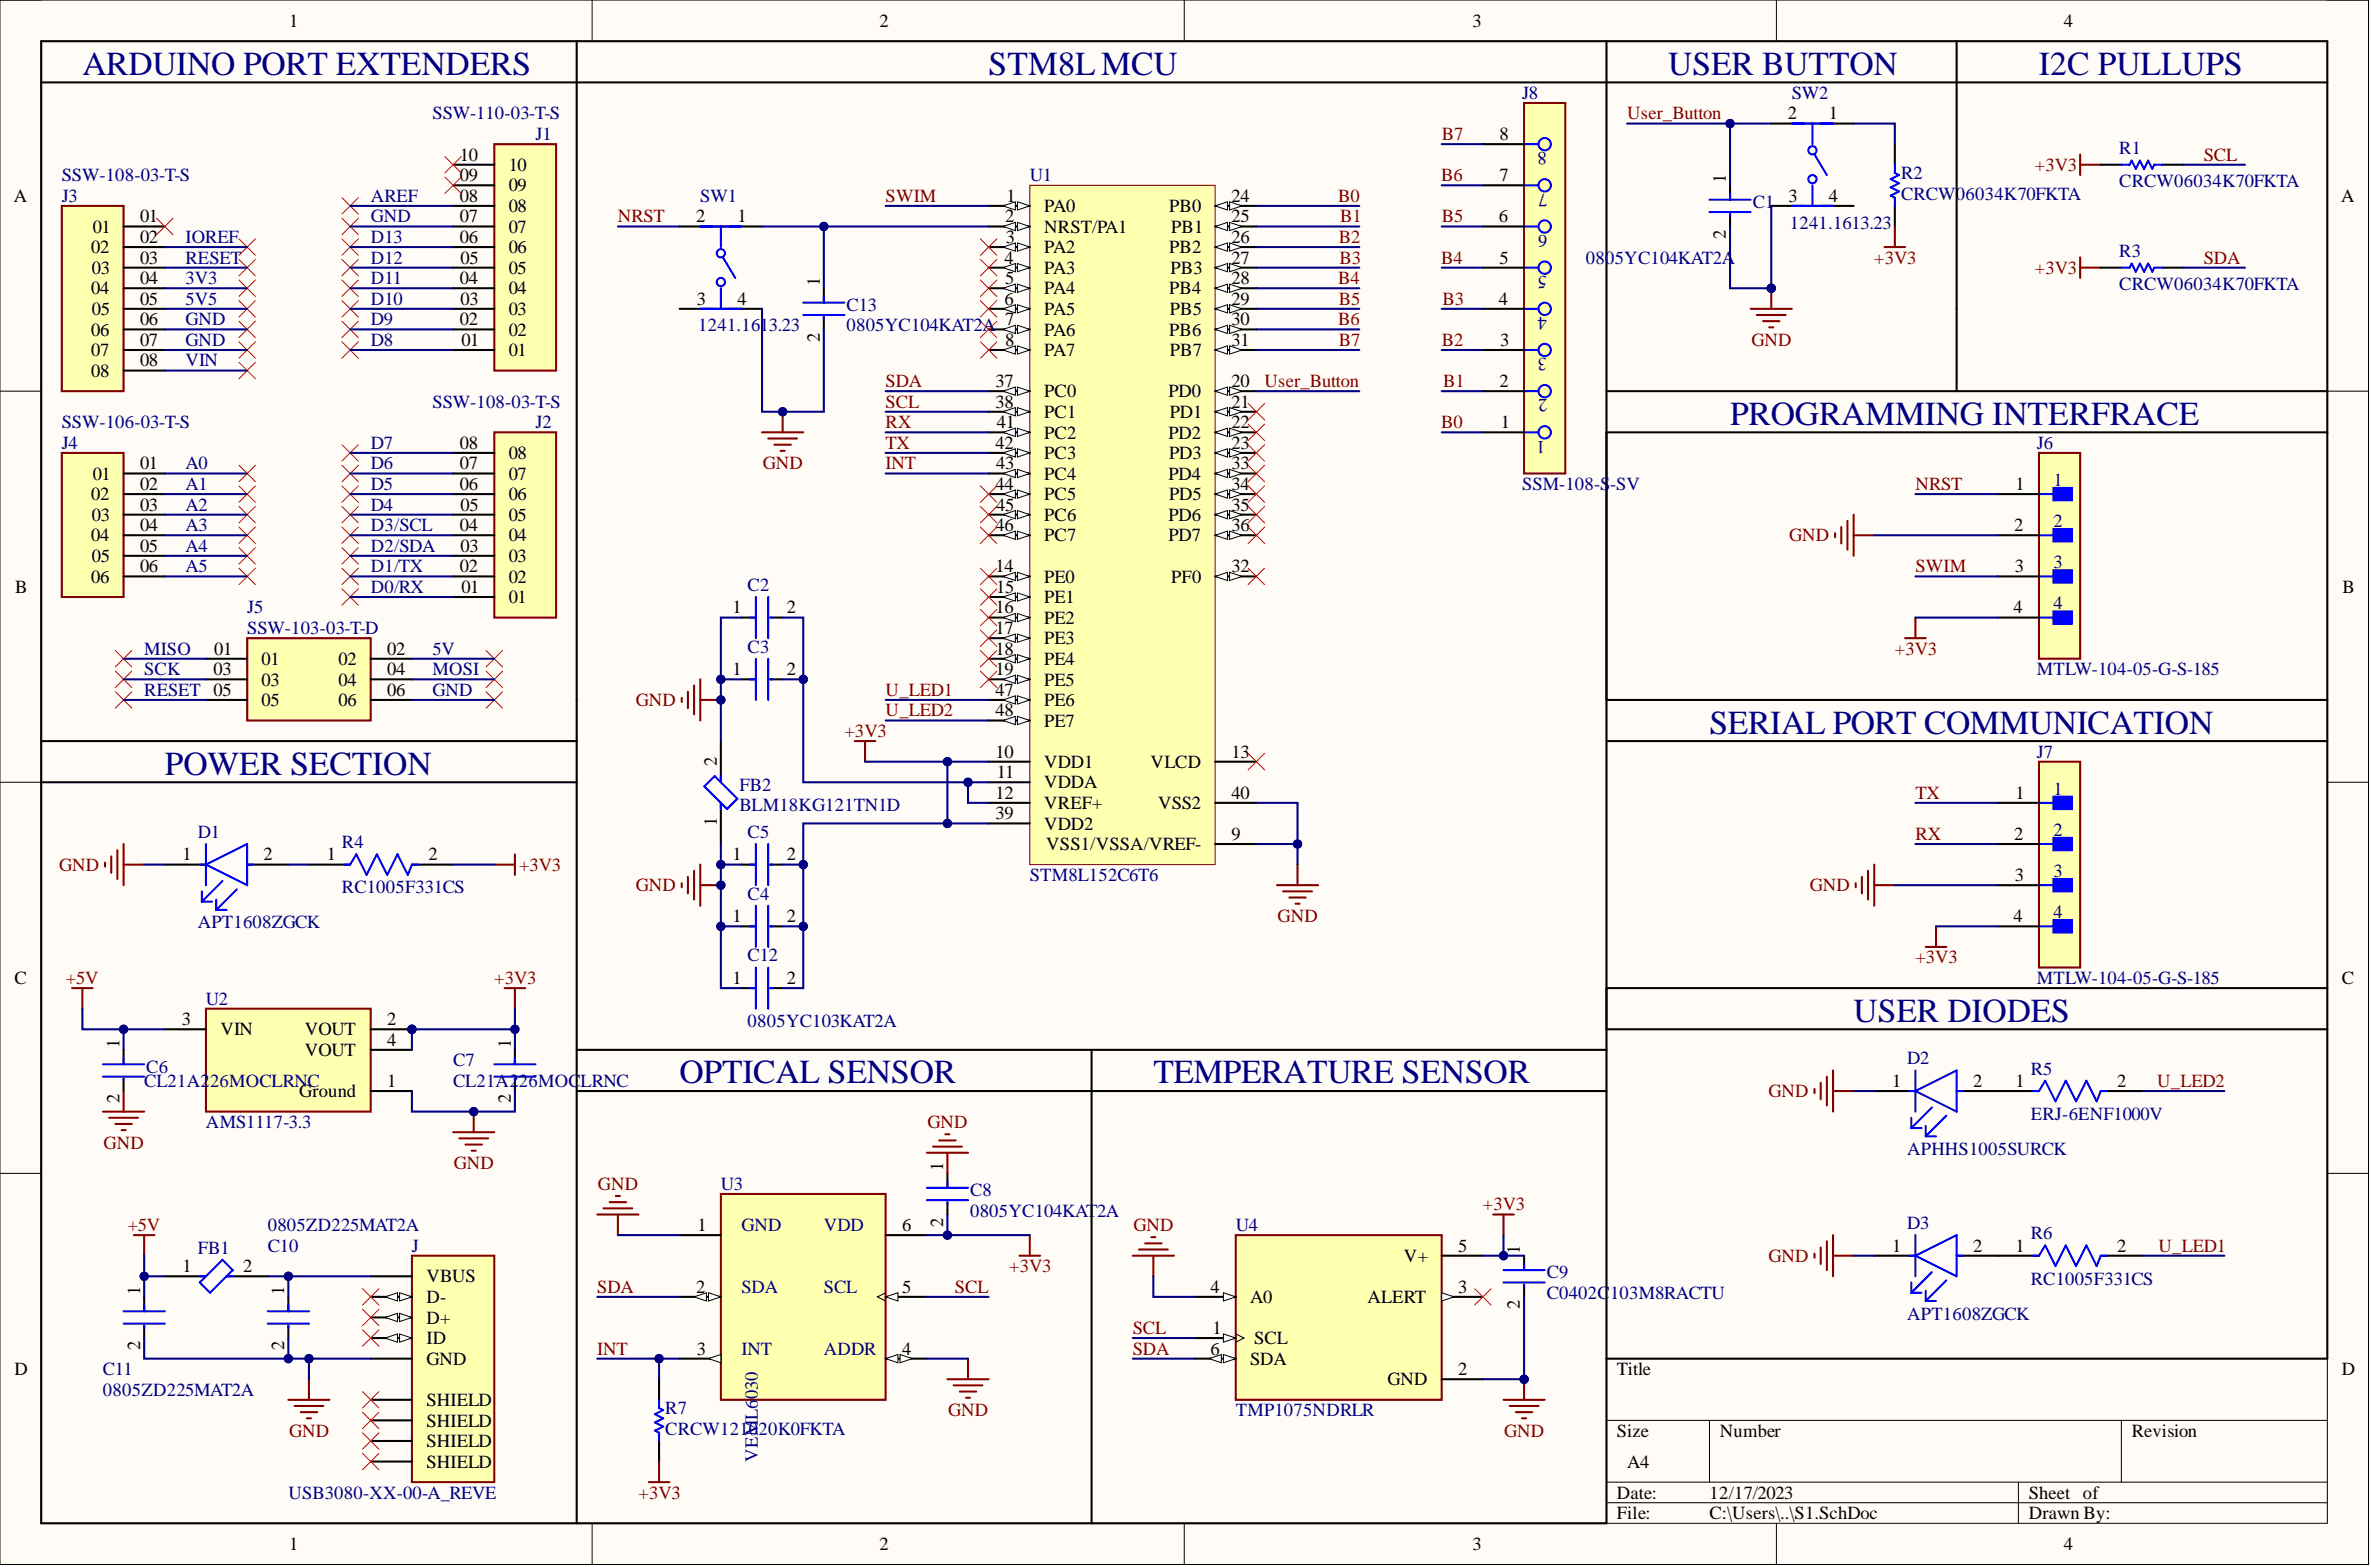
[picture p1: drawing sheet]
<svg xmlns="http://www.w3.org/2000/svg" width="292mm" height="193mm" viewBox="0 0 292 193" stroke-linecap="round" stroke-linejoin="round" font-family="sans-serif">
<defs><g id="words">
<g font-size="4.1" fill="#000080">
<text x="10.1" y="9.2">ARDUINO PORT EXTENDERS</text>
<text x="121.8" y="9.2">STM8LMCU</text>
<text x="205.5" y="9.2">USER BUTTON</text>
<text x="251.2" y="9.2">I2C PULLUPS</text>
<text x="213.1" y="52.3">PROGRAMMING INTERFRACE</text>
<text x="20.3" y="95.4">POWER SECTION</text>
<text x="210.6" y="90.3">SERIAL PORT COMMUNICATION</text>
<text x="228.4" y="125.8">USER DIODES</text>
<text x="83.7" y="133.4">OPTICAL SENSOR</text>
<text x="142.1" y="133.4">TEMPERATURE SENSOR</text>
</g>
<g font-size="2.3">
<text x="35.6" y="3.3">1</text>
<text x="108.3" y="3.3">2</text>
<text x="181.4" y="3.3">3</text>
<text x="254.2" y="3.3">4</text>
<text x="184.7" y="17.2">8</text>
<text x="220.2" y="14.7">2</text>
<text x="225.3" y="14.7">1</text>
<text x="56.7" y="22.3">09</text>
<text x="56.7" y="19.8">10</text>
<text x="62.7" y="23.6">09</text>
<text x="62.7" y="21">10</text>
<text x="184.7" y="22.3">7</text>
<text x="212.6" y="22.6" transform="rotate(-90 212.6 22.6)">1</text>
<text x="1.7" y="24.8">A</text>
<text x="11.4" y="28.7">01</text>
<text x="17.3" y="27.4">01</text>
<text x="17.3" y="29.9">02</text>
<text x="56.7" y="29.9">06</text>
<text x="56.7" y="27.4">07</text>
<text x="56.7" y="24.8">08</text>
<text x="62.7" y="28.7">07</text>
<text x="62.7" y="26.1">08</text>
<text x="85.8" y="27.4">2</text>
<text x="90.8" y="27.4">1</text>
<text x="123.8" y="27.4">2</text>
<text x="123.9" y="29.9">3</text>
<text x="124" y="24.8">1</text>
<text x="128.6" y="26.1">PA0</text>
<text x="128.6" y="28.7">NRST/PA1</text>
<text x="144" y="26.1">PB0</text>
<text x="144.3" y="28.7">PB1</text>
<text x="151.7" y="24.8">24</text>
<text x="151.7" y="27.4">25</text>
<text x="151.7" y="29.9">26</text>
<text x="184.6" y="27.4">6</text>
<text x="212.6" y="29.4" transform="rotate(-90 212.6 29.4)">2</text>
<text x="220.3" y="24.8">3</text>
<text x="225.3" y="24.8">4</text>
<text x="288.4" y="24.8">A</text>
<text x="11.2" y="31.2">02</text>
<text x="11.3" y="33.7">03</text>
<text x="17.3" y="32.5">03</text>
<text x="17.3" y="35">04</text>
<text x="56.7" y="35">04</text>
<text x="56.8" y="32.5">05</text>
<text x="62.7" y="33.7">05</text>
<text x="62.7" y="31.2">06</text>
<text x="101" y="35.2" transform="rotate(-90 101 35.2)">1</text>
<text x="123.7" y="32.5">4</text>
<text x="123.8" y="35">5</text>
<text x="128.6" y="31.2">PA2</text>
<text x="128.6" y="33.7">PA3</text>
<text x="144" y="31.2">PB2</text>
<text x="144.2" y="33.7">PB3</text>
<text x="151.7" y="32.5">27</text>
<text x="151.7" y="35">28</text>
<text x="184.7" y="32.5">5</text>
<text x="11.2" y="36.3">04</text>
<text x="11.2" y="41.3">06</text>
<text x="11.3" y="38.8">05</text>
<text x="17.3" y="37.5">05</text>
<text x="17.3" y="40.1">06</text>
<text x="56.7" y="40.1">02</text>
<text x="56.8" y="37.5">03</text>
<text x="62.7" y="41.3">02</text>
<text x="62.7" y="38.8">03</text>
<text x="62.7" y="36.3">04</text>
<text x="85.8" y="37.5">3</text>
<text x="90.8" y="37.5">4</text>
<text x="123.7" y="37.5">6</text>
<text x="123.8" y="40.1">7</text>
<text x="128.6" y="36.3">PA4</text>
<text x="128.6" y="38.8">PA5</text>
<text x="128.6" y="41.3">PA6</text>
<text x="144" y="36.3">PB4</text>
<text x="144" y="41.3">PB6</text>
<text x="144.1" y="38.8">PB5</text>
<text x="151.7" y="37.5">29</text>
<text x="151.7" y="40.1">30</text>
<text x="184.6" y="37.5">4</text>
<text x="11.2" y="43.9">07</text>
<text x="11.2" y="46.4">08</text>
<text x="17.3" y="42.6">07</text>
<text x="17.3" y="45.1">08</text>
<text x="56.8" y="42.6">01</text>
<text x="62.7" y="43.9">01</text>
<text x="101" y="42.1" transform="rotate(-90 101 42.1)">2</text>
<text x="122.6" y="47.7">37</text>
<text x="123.8" y="42.6">8</text>
<text x="128.6" y="43.9">PA7</text>
<text x="144.1" y="43.9">PB7</text>
<text x="151.7" y="42.6">31</text>
<text x="151.7" y="47.7">20</text>
<text x="184.7" y="47.7">2</text>
<text x="184.8" y="42.6">3</text>
<text x="122.6" y="50.2">38</text>
<text x="122.8" y="52.7">41</text>
<text x="128.6" y="48.9">PC0</text>
<text x="128.6" y="51.5">PC1</text>
<text x="144" y="48.9">PD0</text>
<text x="144.1" y="51.5">PD1</text>
<text x="151.7" y="50.2">21</text>
<text x="151.7" y="52.7">22</text>
<text x="184.9" y="52.7">1</text>
<text x="11.4" y="59.1">01</text>
<text x="17.3" y="57.8">01</text>
<text x="56.7" y="57.8">07</text>
<text x="56.7" y="55.3">08</text>
<text x="62.7" y="59.1">07</text>
<text x="62.7" y="56.5">08</text>
<text x="122.6" y="55.3">42</text>
<text x="122.7" y="57.8">43</text>
<text x="128.6" y="54">PC2</text>
<text x="128.6" y="56.5">PC3</text>
<text x="128.6" y="59.1">PC4</text>
<text x="144" y="54">PD2</text>
<text x="144" y="59.1">PD4</text>
<text x="144" y="56.5">PD3</text>
<text x="151.7" y="55.3">23</text>
<text x="151.7" y="57.8">33</text>
<text x="11.2" y="61.6">02</text>
<text x="11.3" y="64.1">03</text>
<text x="17.3" y="60.3">02</text>
<text x="17.3" y="62.9">03</text>
<text x="17.3" y="65.4">04</text>
<text x="56.7" y="65.4">04</text>
<text x="56.7" y="60.3">06</text>
<text x="56.8" y="62.9">05</text>
<text x="62.7" y="64.1">05</text>
<text x="62.7" y="61.6">06</text>
<text x="122.6" y="60.3">44</text>
<text x="122.6" y="65.4">46</text>
<text x="122.7" y="62.9">45</text>
<text x="128.6" y="61.6">PC5</text>
<text x="128.6" y="64.1">PC6</text>
<text x="144" y="64.1">PD6</text>
<text x="144" y="61.6">PD5</text>
<text x="151.7" y="60.3">34</text>
<text x="151.7" y="62.9">35</text>
<text x="151.7" y="65.4">36</text>
<text x="248.2" y="65.4">2</text>
<text x="248.3" y="60.3">1</text>
<text x="11.2" y="66.7">04</text>
<text x="11.2" y="71.7">06</text>
<text x="11.3" y="69.2">05</text>
<text x="17.3" y="67.9">05</text>
<text x="17.3" y="70.5">06</text>
<text x="56.7" y="70.5">02</text>
<text x="56.8" y="67.9">03</text>
<text x="62.7" y="71.7">02</text>
<text x="62.7" y="69.2">03</text>
<text x="62.7" y="66.7">04</text>
<text x="122.6" y="70.5">14</text>
<text x="128.6" y="71.7">PE0</text>
<text x="128.6" y="66.7">PC7</text>
<text x="144" y="66.7">PD7</text>
<text x="144.3" y="71.7">PF0</text>
<text x="151.7" y="70.5">32</text>
<text x="248.2" y="70.5">3</text>
<text x="1.9" y="73">B</text>
<text x="56.8" y="73">01</text>
<text x="62.7" y="74.3">01</text>
<text x="90.2" y="75.5">1</text>
<text x="96.9" y="75.5">2</text>
<text x="122.6" y="75.5">16</text>
<text x="122.7" y="73">15</text>
<text x="128.6" y="74.3">PE1</text>
<text x="128.6" y="76.8">PE2</text>
<text x="248.1" y="75.5">4</text>
<text x="288.6" y="73">B</text>
<text x="26.3" y="83.2">03</text>
<text x="26.4" y="80.6">01</text>
<text x="32.2" y="81.9">01</text>
<text x="41.7" y="81.9">02</text>
<text x="47.7" y="80.6">02</text>
<text x="47.7" y="83.2">04</text>
<text x="90.2" y="83.2">1</text>
<text x="96.9" y="83.2">2</text>
<text x="122.6" y="78.1">17</text>
<text x="122.6" y="80.6">18</text>
<text x="122.6" y="83.2">19</text>
<text x="128.6" y="79.3">PE3</text>
<text x="128.6" y="81.9">PE4</text>
<text x="32.2" y="84.4">03</text>
<text x="32.2" y="87">05</text>
<text x="41.7" y="84.4">04</text>
<text x="41.7" y="87">06</text>
<text x="47.7" y="85.7">06</text>
<text x="122.6" y="85.7">47</text>
<text x="122.6" y="88.2">48</text>
<text x="128.6" y="84.4">PE5</text>
<text x="128.6" y="87">PE6</text>
<text x="128.6" y="89.5">PE7</text>
<text x="88.3" y="94.3" transform="rotate(-90 88.3 94.3)">2</text>
<text x="122.6" y="93.3">10</text>
<text x="122.8" y="95.8">11</text>
<text x="128.6" y="94.6">VDD1</text>
<text x="141.8" y="94.6">VLCD</text>
<text x="151.7" y="93.3">13</text>
<text x="88.3" y="101.7" transform="rotate(-90 88.3 101.7)">1</text>
<text x="122.6" y="98.4">12</text>
<text x="122.6" y="100.9">39</text>
<text x="128.6" y="97.1">VDDA</text>
<text x="128.6" y="99.6">VREF+</text>
<text x="142.7" y="99.6">VSS2</text>
<text x="151.7" y="98.4">40</text>
<text x="248.3" y="98.4">1</text>
<text x="22.5" y="106">1</text>
<text x="32.5" y="106">2</text>
<text x="40.3" y="106">1</text>
<text x="52.8" y="106">2</text>
<text x="90.2" y="106">1</text>
<text x="96.9" y="106">2</text>
<text x="128.6" y="102.2">VDD2</text>
<text x="128.9" y="104.7">VSS1/VSSA/VREF-</text>
<text x="151.7" y="103.4">9</text>
<text x="248.2" y="103.4">2</text>
<text x="90.2" y="113.6">1</text>
<text x="96.9" y="113.6">2</text>
<text x="248.1" y="113.6">4</text>
<text x="248.2" y="108.5">3</text>
<text x="1.8" y="121.2">C</text>
<text x="90.2" y="121.2">1</text>
<text x="96.9" y="121.2">2</text>
<text x="288.5" y="121.2">C</text>
<text x="14.7" y="129" transform="rotate(-90 14.7 129)">1</text>
<text x="22.4" y="126.2">3</text>
<text x="27.1" y="127.5">VIN</text>
<text x="37.6" y="127.5">VOUT</text>
<text x="37.6" y="130">VOUT</text>
<text x="47.7" y="126.2">2</text>
<text x="47.7" y="128.8">4</text>
<text x="62.9" y="129" transform="rotate(-90 62.9 129)">1</text>
<text x="14.7" y="135.9" transform="rotate(-90 14.7 135.9)">2</text>
<text x="36.9" y="135.1">Ground</text>
<text x="47.7" y="133.8">1</text>
<text x="62.9" y="135.9" transform="rotate(-90 62.9 135.9)">2</text>
<text x="233.1" y="133.8">1</text>
<text x="243.1" y="133.8">2</text>
<text x="248.3" y="133.8">1</text>
<text x="260.8" y="133.8">2</text>
<text x="116.2" y="144.2" transform="rotate(-90 116.2 144.2)">1</text>
<text x="85.9" y="151.6">1</text>
<text x="111.1" y="151.6">6</text>
<text x="116.2" y="151.1" transform="rotate(-90 116.2 151.1)">2</text>
<text x="173" y="155.4">V+</text>
<text x="179.6" y="154.1">5</text>
<text x="187.3" y="154.4" transform="rotate(-90 187.3 154.4)">1</text>
<text x="233.1" y="154.1">1</text>
<text x="243.1" y="154.1">2</text>
<text x="248.3" y="154.1">1</text>
<text x="260.8" y="154.1">2</text>
<text x="17.3" y="159.5" transform="rotate(-90 17.3 159.5)">1</text>
<text x="22.5" y="156.7">1</text>
<text x="29.9" y="156.7">2</text>
<text x="35" y="159.5" transform="rotate(-90 35 159.5)">1</text>
<text x="52.5" y="157.9">VBUS</text>
<text x="52.5" y="160.5">D-</text>
<text x="85.8" y="159.2">2</text>
<text x="111.1" y="159.2">5</text>
<text x="149.1" y="159.2">4</text>
<text x="154" y="160.5">A0</text>
<text x="168.5" y="160.5">ALERT</text>
<text x="179.6" y="159.2">3</text>
<text x="187.3" y="161.2" transform="rotate(-90 187.3 161.2)">2</text>
<text x="17.3" y="166.3" transform="rotate(-90 17.3 166.3)">2</text>
<text x="35" y="166.3" transform="rotate(-90 35 166.3)">2</text>
<text x="52.5" y="163">D+</text>
<text x="52.5" y="165.5">ID</text>
<text x="85.8" y="166.8">3</text>
<text x="111.1" y="166.8">4</text>
<text x="149.1" y="166.8">6</text>
<text x="149.4" y="164.3">1</text>
<text x="154.5" y="165.5">SCL</text>
<text x="1.8" y="169.3">D</text>
<text x="52.5" y="168.1">GND</text>
<text x="52.5" y="173.1">SHIELD</text>
<text x="154" y="168.1">SDA</text>
<text x="170.9" y="170.6">GND</text>
<text x="179.6" y="169.3">2</text>
<text x="199.2" y="169.3">Title</text>
<text x="288.5" y="169.3">D</text>
<text x="52.5" y="175.7">SHIELD</text>
<text x="52.5" y="178.2">SHIELD</text>
<text x="199.2" y="176.9">Size</text>
<text x="211.9" y="176.9">Number</text>
<text x="262.6" y="176.9">Revision</text>
<text x="52.5" y="180.7">SHIELD</text>
<text x="199.2" y="184.5">Date:</text>
<text x="200.5" y="180.7">A4</text>
<text x="210.6" y="184.5">12/17/2023</text>
<text x="249.9" y="184.5">Sheet of</text>
<text x="35.6" y="190.9">1</text>
<text x="108.3" y="190.9">2</text>
<text x="181.4" y="190.9">3</text>
<text x="199.2" y="187.1">File:</text>
<text x="210.6" y="187.1">C:\Users\..\S1.SchDoc</text>
<text x="249.9" y="187.1">Drawn By:</text>
<text x="254.2" y="190.9">4</text>
</g>
<g font-size="2.3" fill="#000080">
<text x="53.3" y="14.7">SSW-110-03-T-S</text>
<text x="66" y="17.2">J1</text>
<text x="187.5" y="12.2">J8</text>
<text x="220.7" y="12.2">SW2</text>
<text x="7.6" y="22.3">SSW-108-03-T-S</text>
<text x="126.9" y="22.3">U1</text>
<text x="190.6" y="18.8" transform="rotate(-180 190.6 18.8)">8</text>
<text x="190.6" y="23.8" transform="rotate(-180 190.6 23.8)">7</text>
<text x="234.2" y="22.1">R2</text>
<text x="261.1" y="19">R1</text>
<text x="261.1" y="23.1">CRCW06034K70FKTA</text>
<text x="7.6" y="24.8">J3</text>
<text x="22.8" y="29.9">IOREF</text>
<text x="45.7" y="29.9">D13</text>
<text x="45.7" y="27.4">GND</text>
<text x="45.7" y="24.8">AREF</text>
<text x="86.3" y="24.8">SW1</text>
<text x="190.6" y="28.9" transform="rotate(-180 190.6 28.9)">6</text>
<text x="215.9" y="25.6">C1</text>
<text x="220.5" y="28.1">1241.1613.23</text>
<text x="234.2" y="24.6">CRCW06034K70FKTA</text>
<text x="22.8" y="32.5">RESET</text>
<text x="22.8" y="35">3V3</text>
<text x="45.7" y="35">D11</text>
<text x="45.7" y="32.5">D12</text>
<text x="190.6" y="34" transform="rotate(-180 190.6 34)">5</text>
<text x="195.4" y="32.5">0805YC104KAT2A</text>
<text x="261.1" y="31.7">R3</text>
<text x="261.1" y="35.7">CRCW06034K70FKTA</text>
<text x="22.8" y="37.5">5V5</text>
<text x="22.8" y="40.1">GND</text>
<text x="45.7" y="40.1">D9</text>
<text x="45.7" y="37.5">D10</text>
<text x="86" y="40.8">1241.1613.23</text>
<text x="104.3" y="38.3">C13</text>
<text x="104.3" y="40.8">0805YC104KAT2A</text>
<text x="190.6" y="39" transform="rotate(-180 190.6 39)">4</text>
<text x="22.8" y="42.6">GND</text>
<text x="22.8" y="45.1">VIN</text>
<text x="45.7" y="42.6">D8</text>
<text x="190.6" y="44.1" transform="rotate(-180 190.6 44.1)">3</text>
<text x="7.6" y="52.7">SSW-106-03-T-S</text>
<text x="53.3" y="50.2">SSW-108-03-T-S</text>
<text x="66" y="52.7">J2</text>
<text x="190.6" y="49.2" transform="rotate(-180 190.6 49.2)">2</text>
<text x="7.6" y="55.3">J4</text>
<text x="22.8" y="57.8">A0</text>
<text x="45.7" y="55.3">D7</text>
<text x="45.7" y="57.8">D6</text>
<text x="190.4" y="54.3" transform="rotate(-180 190.4 54.3)">1</text>
<text x="250.9" y="55.3">J6</text>
<text x="253" y="59.8">1</text>
<text x="22.8" y="60.3">A1</text>
<text x="22.8" y="62.9">A2</text>
<text x="22.8" y="65.4">A3</text>
<text x="45.7" y="60.3">D5</text>
<text x="45.7" y="62.9">D4</text>
<text x="45.7" y="65.4">D3/SCL</text>
<text x="187.5" y="60.3">SSM-108-S-SV</text>
<text x="253" y="64.9">2</text>
<text x="22.8" y="67.9">A4</text>
<text x="22.8" y="70.5">A5</text>
<text x="45.7" y="67.9">D2/SDA</text>
<text x="45.7" y="70.5">D1/TX</text>
<text x="253" y="70">3</text>
<text x="30.4" y="75.5">J5</text>
<text x="45.7" y="73">D0/RX</text>
<text x="92.1" y="72.8">C2</text>
<text x="253" y="75">4</text>
<text x="17.8" y="80.6">MISO</text>
<text x="17.8" y="83.2">SCK</text>
<text x="30.4" y="78.1">SSW-103-03-T-D</text>
<text x="53.3" y="83.2">MOSI</text>
<text x="53.3" y="80.6">5V</text>
<text x="92.1" y="80.4">C3</text>
<text x="250.9" y="83.2">MTLW-104-05-G-S-185</text>
<text x="17.8" y="85.7">RESET 05</text>
<text x="53.3" y="85.7">GND</text>
<text x="250.9" y="93.3">J7</text>
<text x="91.1" y="97.3">FB2</text>
<text x="91.1" y="99.9">BLM18KG121TN1D</text>
<text x="253" y="97.9">1</text>
<text x="24.4" y="103.2">D1</text>
<text x="42.1" y="104.4">R4</text>
<text x="92.1" y="103.2">C5</text>
<text x="253" y="102.9">2</text>
<text x="253" y="108">3</text>
<text x="42.1" y="110">RC1005F331CS</text>
<text x="92.1" y="110.8">C4</text>
<text x="126.9" y="108.5">STM8L152C6T6</text>
<text x="253" y="113.1">4</text>
<text x="24.4" y="114.3">APT1608ZGCK</text>
<text x="92.1" y="118.4">C12</text>
<text x="25.4" y="123.7">U2</text>
<text x="250.9" y="121.2">MTLW-104-05-G-S-185</text>
<text x="55.8" y="131.3">C7</text>
<text x="92.1" y="126.5">0805YC103KAT2A</text>
<text x="235" y="131.1">D2</text>
<text x="17.8" y="133.8">CL21A2</text>
<text x="18" y="132.1">C6</text>
<text x="25.9" y="133.8">26MOCLRNC</text>
<text x="55.8" y="133.8">CL21A226MOCLRNC</text>
<text x="250.2" y="132.3">R5</text>
<text x="250.2" y="137.9">ERJ-6ENF1000V</text>
<text x="25.4" y="138.9">AMS1117-3.3</text>
<text x="235" y="142.2">APHHS1005SURCK</text>
<text x="88.8" y="146.5">U3</text>
<text x="119.5" y="147.3">C8</text>
<text x="119.5" y="149.8">0805YC104KAT2A</text>
<text x="24.4" y="154.4">FB1</text>
<text x="33" y="154.1">C10</text>
<text x="33" y="151.6">0805ZD225MAT2A</text>
<text x="50.7" y="154.1">J</text>
<text x="91.3" y="151.6">GND</text>
<text x="101.5" y="151.6">VDD</text>
<text x="152.2" y="151.6">U4</text>
<text x="235" y="151.3">D3</text>
<text x="250.2" y="152.6">R6</text>
<text x="91.3" y="159.2">SDA</text>
<text x="101.5" y="159.2">SCL</text>
<text x="190.6" y="157.4">C9</text>
<text x="190.6" y="160">C0402C103M8RACTU</text>
<text x="250.2" y="158.2">RC1005F331CS</text>
<text x="91.3" y="166.8">INT</text>
<text x="101.5" y="166.8">ADDR</text>
<text x="235" y="162.5">APT1608ZGCK</text>
<text x="12.7" y="169.3">C11</text>
<text x="12.7" y="171.9">0805ZD225MAT2A</text>
<text x="93.4" y="172.3" transform="rotate(-90 93.4 172.3)">030</text>
<text x="82" y="174.2">R7</text>
<text x="82" y="176.7">CRCW121020K0FKTA</text>
<text x="93.4" y="180" transform="rotate(-90 93.4 180)">VEML6</text>
<text x="152.2" y="174.4">TMP1075NDRLR</text>
<text x="35.5" y="184.5">USB3080-XX-00-A_REVE</text>
</g>
<g font-size="2.3" fill="#800000">
<text x="177.6" y="17.2">B7</text>
<text x="200.5" y="14.7">User_Button</text>
<text x="177.5" y="22.3">B6</text>
<text x="250.7" y="21">+3V3</text>
<text x="271.5" y="19.8">SCL</text>
<text x="76.1" y="27.4">NRST</text>
<text x="109.1" y="24.8">SWIM</text>
<text x="164.8" y="24.8">B0</text>
<text x="164.9" y="29.9">B2</text>
<text x="165.1" y="27.4">B1</text>
<text x="177.6" y="27.4">B5</text>
<text x="164.8" y="35">B4</text>
<text x="165" y="32.5">B3</text>
<text x="177.5" y="32.5">B4</text>
<text x="230.9" y="32.5">+3V3</text>
<text x="250.7" y="33.7">+3V3</text>
<text x="271.5" y="32.5">SDA</text>
<text x="164.8" y="40.1">B6</text>
<text x="164.9" y="37.5">B5</text>
<text x="177.7" y="37.5">B3</text>
<text x="109.1" y="47.7">SDA</text>
<text x="155.8" y="47.7">User_Button</text>
<text x="164.9" y="42.6">B7</text>
<text x="177.6" y="42.6">B2</text>
<text x="177.8" y="47.7">B1</text>
<text x="215.8" y="42.6">GND</text>
<text x="109.1" y="50.2">SCL</text>
<text x="109.1" y="52.7">RX</text>
<text x="177.5" y="52.7">B0</text>
<text x="94" y="57.8">GND</text>
<text x="109.1" y="55.3">TX</text>
<text x="109.1" y="57.8">INT</text>
<text x="236" y="60.3">NRST</text>
<text x="220.4" y="66.7">GND</text>
<text x="236" y="70.5">SWIM</text>
<text x="233.4" y="80.6">+3V3</text>
<text x="78.3" y="87">GND</text>
<text x="109.1" y="85.7">U_LED1</text>
<text x="109.1" y="88.2">U_LED2</text>
<text x="104" y="90.8">+3V3</text>
<text x="236" y="98.4">TX</text>
<text x="7.3" y="107.2">GND</text>
<text x="63.9" y="107.2">+3V3</text>
<text x="236" y="103.4">RX</text>
<text x="78.3" y="109.8">GND</text>
<text x="157.4" y="113.6">GND</text>
<text x="222.9" y="109.8">GND</text>
<text x="236" y="118.6">+3V3</text>
<text x="8.1" y="121.2">+5V</text>
<text x="60.9" y="121.2">+3V3</text>
<text x="217.9" y="135.1">GND</text>
<text x="265.7" y="133.8">U_LED2</text>
<text x="12.8" y="141.5">GND</text>
<text x="55.9" y="144">GND</text>
<text x="114.3" y="138.9">GND</text>
<text x="73.7" y="146.5">GND</text>
<text x="182.7" y="149.1">+3V3</text>
<text x="15.7" y="151.6">+5V</text>
<text x="139.6" y="151.6">GND</text>
<text x="217.9" y="155.4">GND</text>
<text x="265.9" y="154.1">U_LED1</text>
<text x="73.6" y="159.2">SDA</text>
<text x="117.6" y="159.2">SCL</text>
<text x="124.3" y="156.7">+3V3</text>
<text x="73.6" y="166.8">INT</text>
<text x="139.6" y="164.3">SCL</text>
<text x="139.6" y="166.8">SDA</text>
<text x="35.6" y="176.9">GND</text>
<text x="116.8" y="174.4">GND</text>
<text x="185.3" y="176.9">GND</text>
<text x="78.7" y="184.5">+3V3</text>
</g>
</g></defs>
<path d="M0 0h291.8v192.7h-291.8z" fill-rule="evenodd" fill="#fffcf8"/>
<path d="M0 0h291.8v192.7h-291.8z" fill="none" stroke="#000" stroke-width=".12"/>
<path d="M5.1 5.1h281.6v182.5h-281.6z" fill-rule="evenodd" fill="#fffcf8"/>
<g fill="none" stroke="#000" stroke-width=".12">
<path d="M0 0h5.1M5.1 5.1h281.6v182.5h-281.6zM72.9 0v5.1M145.9 0v5.1M218.8 0v5.1M286.7 0h5.1v5.1M0 48.2h5.1M286.7 48.2h5.1M0 96.3h5.1M286.7 96.3h5.1M0 144.5h5.1M286.7 144.5h5.1"/>
<path d="M197.9 174.9h88.8M210.6 174.9v7.6M261.3 174.9v7.6M286.7 167.3h-88.8v20.3M72.9 187.6v5.1M145.9 187.6v5.1M197.9 182.5h88.8M197.9 185.1h88.8M218.8 187.6v5.1M248.7 182.5v5.1M291.8 187.6v5.1"/>
</g>
<path d="M30.4 78.6h15.3v10.1h-15.3z" fill-rule="evenodd" fill="#ffffb0"/>
<path d="M30.4 78.6h15.3v10.1h-15.3z" fill="none" stroke="#800000" stroke-width=".25"/>
<path d="M25.4 81.1h5M25.4 83.7h5M25.4 86.2h5M45.7 81.1h5M45.7 83.7h5M45.7 86.2h5" fill="none" stroke="#000" stroke-width=".25"/>
<path d="M7.6 55.8h7.6v17.7h-7.6z" fill-rule="evenodd" fill="#ffffb0"/>
<path d="M7.6 55.8h7.6v17.7h-7.6z" fill="none" stroke="#800000" stroke-width=".25"/>
<path d="M15.2 58.3h5.1M15.2 60.8h5.1M15.2 63.4h5.1M15.2 65.9h5.1M15.2 68.4h5.1M15.2 71h5.1" fill="none" stroke="#000" stroke-width=".25"/>
<path d="M60.9 17.8h7.6v27.8h-7.6z" fill-rule="evenodd" fill="#ffffb0"/>
<path d="M60.9 17.8h7.6v27.8h-7.6z" fill="none" stroke="#800000" stroke-width=".25"/>
<path d="M55.8 38h5.1M55.8 35.5h5.1M55.8 33h5.1M55.8 30.4h5.1M55.8 27.9h5.1M55.8 25.4h5.1M55.8 22.8h5.1M55.8 20.3h5.1M55.8 43.1h5.1M55.8 40.6h5.1" fill="none" stroke="#000" stroke-width=".25"/>
<path d="M7.6 25.4h7.6v22.8h-7.6z" fill-rule="evenodd" fill="#ffffb0"/>
<path d="M7.6 25.4h7.6v22.8h-7.6z" fill="none" stroke="#800000" stroke-width=".25"/>
<path d="M15.2 27.9h5.1M15.2 30.4h5.1M15.2 33h5.1M15.2 35.5h5.1M15.2 38h5.1M15.2 40.6h5.1M15.2 43.1h5.1M15.2 45.6h5.1" fill="none" stroke="#000" stroke-width=".25"/>
<path d="M60.9 53.2h7.6v22.9h-7.6z" fill-rule="evenodd" fill="#ffffb0"/>
<g fill="none" stroke="#800000" stroke-width=".25">
<path d="M256.3 19v2.6M256.3 31.7v2.5M256.3 33h2.5M256.3 20.3h2.5M60.9 53.2h7.6v22.9h-7.6zM12.9 106.2v.5M13.7 105.5v2M14.5 104.7v3.5M15.2 106.5h2.6M15.2 103.9v5.1M60.9 106.5h2.5M63.4 105.2v2.5"/>
<path d="M228.6 108.8v.5M229.4 108v2M230.1 107.2v3.6M230.9 106.5v5M230.9 109h2.5"/>
</g>
<path d="M55.8 58.3h5.1M55.8 55.8h5.1M55.8 73.5h5.1M55.8 71h5.1M55.8 68.4h5.1M55.8 65.9h5.1M55.8 63.4h5.1M55.8 60.8h5.1M20.3 106.5h5.1M30.4 106.5h5.1" fill="none" stroke="#000" stroke-width=".25"/>
<g fill="none" stroke="#f00" stroke-width=".12">
<path d="M54.8 19.3l2 2M56.8 19.3l-2 2M19.3 26.9l2 2M21.3 26.9l-2 2M29.4 37l2.1 2M29.4 39.6l2.1 2M29.4 34.5l2.1 2M29.4 31.9l2.1 2.1M29.4 29.4l2.1 2M31.5 39.6l-2.1 2M31.5 37l-2.1 2M31.5 34.5l-2.1 2"/>
<path d="M31.5 31.9l-2.1 2.1M31.5 29.4l-2.1 2M42.1 24.3l2 2.1M42.1 26.9l2 2M42.1 29.4l2 2M42.1 31.9l2 2.1M42.1 34.5l2 2M42.1 37l2 2M42.1 39.6l2 2M44.1 31.9l-2 2.1M44.1 29.4l-2 2M44.1 24.3l-2 2.1"/>
<path d="M44.1 26.9l-2 2M44.1 34.5l-2 2M44.1 37l-2 2M44.1 39.6l-2 2M54.8 21.8l2 2M56.8 21.8l-2 2M29.4 57.3l2.1 2M29.4 59.8l2.1 2.1M29.4 44.6l2.1 2M29.4 42.1l2.1 2M31.5 44.6l-2.1 2M31.5 57.3l-2.1 2"/>
<path d="M31.5 59.8l-2.1 2.1M31.5 42.1l-2.1 2M42.1 54.8l2 2M42.1 42.1l2 2M42.1 59.8l2 2.1M42.1 57.3l2 2M44.1 57.3l-2 2M44.1 42.1l-2 2M44.1 54.8l-2 2M44.1 59.8l-2 2.1M29.4 62.4l2.1 2M29.4 64.9l2.1 2"/>
<path d="M29.4 67.4l2.1 2.1M29.4 70l2.1 2M31.5 64.9l-2.1 2M31.5 67.4l-2.1 2.1M31.5 62.4l-2.1 2M31.5 70l-2.1 2M42.1 70l2 2M42.1 72.5l2 2M42.1 62.4l2 2M42.1 64.9l2 2M42.1 67.4l2 2.1M44.1 62.4l-2 2"/>
<path d="M44.1 64.9l-2 2M44.1 67.4l-2 2.1M44.1 70l-2 2M44.1 72.5l-2 2M14.2 80.1l2 2M14.2 82.6l2 2.1M14.2 85.2l2 2M16.2 80.1l-2 2M16.2 82.6l-2 2.1M16.2 85.2l-2 2M59.9 80.1l2 2M59.9 82.6l2 2.1"/>
<path d="M59.9 85.2l2 2M61.9 80.1l-2 2M61.9 82.6l-2 2.1M61.9 85.2l-2 2"/>
</g>
<path d="M24.6 106.5h.8M24.9 111h1.2M24.9 109.8v1.2M25.4 106.5l5-2.6v5.1zM25.4 103.9v5.1M26.6 112h1.3M26.6 110.8v1.2M27.4 108.5l-2.5 2.5M29.2 109.5l-2.6 2.5M30.4 106.5h.8" fill="none" stroke="#00f" stroke-width=".25"/>
<path d="M50.7 154.6h10.2v27.9h-10.2z" fill-rule="evenodd" fill="#ffffb0"/>
<path d="M50.7 154.6h10.2v27.9h-10.2z" fill="none" stroke="#800000" stroke-width=".25"/>
<path d="M45.7 157.2h5M45.7 159.7h5" fill="none" stroke="#000" stroke-width=".25"/>
<path d="M49.2 159.2l1.5 .5-1.5 .5z" fill="#f8fcff"/>
<path d="M49.2 159.2l1.5 .5-1.5 .5z" fill="none" stroke="#000" stroke-width=".12"/>
<path d="M47.4 159.7l1.6-.5v1z" fill="#f8fcff"/>
<path d="M47.4 159.7l1.6-.5v1z" fill="none" stroke="#000" stroke-width=".12"/>
<path d="M45.7 162.2h5" fill="none" stroke="#000" stroke-width=".25"/>
<path d="M49.2 161.7l1.5 .5-1.5 .5z" fill="#f8fcff"/>
<path d="M49.2 161.7l1.5 .5-1.5 .5z" fill="none" stroke="#000" stroke-width=".12"/>
<path d="M47.4 162.2l1.6-.5v1z" fill="#f8fcff"/>
<path d="M47.4 162.2l1.6-.5v1z" fill="none" stroke="#000" stroke-width=".12"/>
<path d="M45.7 164.8h5" fill="none" stroke="#000" stroke-width=".25"/>
<path d="M49.2 164.3l1.5 .5-1.5 .5z" fill="#f8fcff"/>
<path d="M49.2 164.3l1.5 .5-1.5 .5z" fill="none" stroke="#000" stroke-width=".12"/>
<path d="M47.4 164.8l1.6-.5v1z" fill="#f8fcff"/>
<path d="M47.4 164.8l1.6-.5v1z" fill="none" stroke="#000" stroke-width=".12"/>
<path d="M45.7 167.3h5M45.7 172.4h5M45.7 174.9h5M45.7 177.4h5M45.7 180h5" fill="none" stroke="#000" stroke-width=".25"/>
<path d="M44.7 171.4l2 2M44.7 173.9l2 2M44.7 176.4l2 2.1M44.7 179l2 2M46.7 171.4l-2 2M46.7 173.9l-2 2M46.7 176.4l-2 2.1M46.7 179l-2 2" fill="none" stroke="#f00" stroke-width=".12"/>
<circle cx="50.7" cy="126.8" r=".51" fill="#000080"/>
<circle cx="50.7" cy="126.8" r=".51" fill="none" stroke="#000080" stroke-width=".12"/>
<path d="M25.4 124.2h20.3v12.7h-20.3z" fill-rule="evenodd" fill="#ffffb0"/>
<path d="M25.4 124.2h20.3v12.7h-20.3z" fill="none" stroke="#800000" stroke-width=".25"/>
<path d="M20.3 126.8h5.1M45.7 126.8h5" fill="none" stroke="#000" stroke-width=".25"/>
<circle cx="50.7" cy="126.8" r=".51" fill="#000080"/>
<circle cx="50.7" cy="126.8" r=".51" fill="none" stroke="#000080" stroke-width=".12"/>
<path d="M15.2 129.3v1.8M15.2 132.8v1.6M45.7 129.3h5M45.7 134.4h5M63.4 129.3v1.8M63.4 132.8v1.6M17.8 159.7v1.8M20.3 157.2h5.1M27.9 157.2h5.1M35.5 159.7v1.8M17.8 163.3v1.5M35.5 163.3v1.5" fill="none" stroke="#000" stroke-width=".25"/>
<g fill="none" stroke="#800000" stroke-width=".25">
<path d="M12.7 136.9h5.1M13.4 137.7h3.6M14.2 138.4h2M15 139.2h.5M15.2 134.4v2.5M55.8 139.4h5.1M58.4 136.9v2.5M16.5 152.1h2.5M17.8 152.1v2.5M56.6 140.2h3.5M57.3 140.9h2.1M58.1 141.7h.5"/>
<path d="M35.5 172.4h5.1M36.3 173.1h3.5M37 173.9h2.1M37.8 174.7h.5M38.1 169.8v2.6"/>
</g>
<path d="M44.7 158.7l2 2M46.7 158.7l-2 2M44.7 163.8l2 2M44.7 161.2l2 2.1M46.7 163.8l-2 2M46.7 161.2l-2 2.1" fill="none" stroke="#f00" stroke-width=".12"/>
<g fill="none" stroke="#00f" stroke-width=".25">
<path d="M12.7 131.1h5.1M12.7 132.6h5.1M15.2 130.3v.8M15.2 132.8v.3M60.9 131.1h5.1M60.9 132.6h5.1M63.4 130.3v.8M63.4 132.8v.3M24.6 157.9l2.8-2.8 1.3 1.3-2.8 2.8zM24.6 157.2h.8M27.9 157.2h.8M15.2 161.5h5.1"/>
<path d="M15.2 163h5.1M17.8 160.7v.8M17.8 163.3v.2M33 161.5h5.1M33 163h5.1M35.5 160.7v.8M35.5 163.3v.2"/>
</g>
<circle cx="58.4" cy="136.9" r=".51" fill="#000080"/>
<circle cx="58.4" cy="136.9" r=".51" fill="none" stroke="#000080" stroke-width=".12"/>
<g fill="none" stroke="#800000" stroke-width=".25">
<path d="M226.1 65.7v.5M226.8 64.9v2M227.6 64.1v3.6M228.4 63.4v5M228.4 65.9h2.5M234.7 78.6h2.5M236 76.1v2.5M237.2 116.6h2.6M238.5 114.1v2.5M8.9 121.7h2.5M10.1 121.7v2.5M62.2 121.7h2.5"/>
<path d="M63.4 121.7v2.5"/>
</g>
<path d="M5.1 91.3h65.9v5" fill="none" stroke="#000" stroke-width=".25"/>
<path d="M152.2 152.1h25.4v20.3h-25.4z" fill-rule="evenodd" fill="#ffffb0"/>
<path d="M152.2 152.1h25.4v20.3h-25.4z" fill="none" stroke="#800000" stroke-width=".25"/>
<path d="M147.2 159.7h5" fill="none" stroke="#000" stroke-width=".25"/>
<path d="M150.7 159.2l1.5 .5-1.5 .5z" fill="#f8fcff"/>
<path d="M150.7 159.2l1.5 .5-1.5 .5z" fill="none" stroke="#000" stroke-width=".12"/>
<path d="M147.2 164.8h5" fill="none" stroke="#000" stroke-width=".25"/>
<path d="M150.7 164.3l1.5 .5-1.5 .5z" fill="#f8fcff"/>
<path d="M150.7 164.3l1.5 .5-1.5 .5zM152.2 164.3l1.1 .5-1.1 .5" fill="none" stroke="#000" stroke-width=".12"/>
<path d="M147.2 167.3h5" fill="none" stroke="#000" stroke-width=".25"/>
<path d="M150.7 166.8l1.5 .5-1.5 .5z" fill="#f8fcff"/>
<path d="M150.7 166.8l1.5 .5-1.5 .5z" fill="none" stroke="#000" stroke-width=".12"/>
<path d="M148.9 167.3l1.6-.5v1z" fill="#f8fcff"/>
<path d="M148.9 167.3l1.6-.5v1z" fill="none" stroke="#000" stroke-width=".12"/>
<path d="M177.6 154.6h5.1M177.6 159.7h5.1" fill="none" stroke="#000" stroke-width=".25"/>
<path d="M177.6 159.2l1.5 .5-1.5 .5z" fill="#f8fcff"/>
<path d="M177.6 159.2l1.5 .5-1.5 .5z" fill="none" stroke="#000" stroke-width=".12"/>
<path d="M177.6 169.8h5.1" fill="none" stroke="#000" stroke-width=".25"/>
<path d="M184 149.6h2.5M185.2 149.6v2.5M185.2 172.4h5.1M186 173.1h3.5M186.7 173.9h2.1M187.5 174.7h.5M187.8 169.8v2.6" fill="none" stroke="#800000" stroke-width=".25"/>
<circle cx="187.8" cy="169.8" r=".51" fill="#000080"/>
<circle cx="187.8" cy="169.8" r=".51" fill="none" stroke="#000080" stroke-width=".12"/>
<path d="M139.6 154.6h5M140.3 153.9h3.6M141.1 153.1h2M141.8 152.4h.5M142.1 154.6v2.6" fill="none" stroke="#800000" stroke-width=".25"/>
<path d="M181.7 158.7l2 2M183.7 158.7l-2 2" fill="none" stroke="#f00" stroke-width=".12"/>
<path d="M187.8 154.6v1.8M187.8 158.2v1.5" fill="none" stroke="#000" stroke-width=".25"/>
<path d="M185.2 156.4h5.1M185.2 157.9h5.1M187.8 155.6v.8M187.8 158.2v.2" fill="none" stroke="#00f" stroke-width=".25"/>
<path d="M88.8 147h20.3v25.4h-20.3z" fill-rule="evenodd" fill="#ffffb0"/>
<path d="M88.8 147h20.3v25.4h-20.3z" fill="none" stroke="#800000" stroke-width=".25"/>
<path d="M83.7 152.1h5.1M83.7 159.7h5.1" fill="none" stroke="#000" stroke-width=".25"/>
<path d="M87.3 159.2l1.5 .5-1.5 .5z" fill="#f8fcff"/>
<path d="M87.3 159.2l1.5 .5-1.5 .5z" fill="none" stroke="#000" stroke-width=".12"/>
<path d="M85.5 159.7l1.5-.5v1z" fill="#f8fcff"/>
<path d="M85.5 159.7l1.5-.5v1z" fill="none" stroke="#000" stroke-width=".12"/>
<path d="M83.7 167.3h5.1" fill="none" stroke="#000" stroke-width=".25"/>
<path d="M87.3 167.3l1.5-.5v1z" fill="#f8fcff"/>
<path d="M87.3 167.3l1.5-.5v1z" fill="none" stroke="#000" stroke-width=".12"/>
<path d="M109.1 152.1h5.1M109.1 159.7h5.1" fill="none" stroke="#000" stroke-width=".25"/>
<path d="M109.1 159.7l1.5-.5v1z" fill="#f8fcff"/>
<path d="M109.1 159.7l1.5-.5v1zM109.1 159.2l-1 .5 1 .5" fill="none" stroke="#000" stroke-width=".12"/>
<path d="M109.1 167.3h5.1" fill="none" stroke="#000" stroke-width=".25"/>
<path d="M109.1 167.3l1.5-.5v1z" fill="#f8fcff"/>
<path d="M109.1 167.3l1.5-.5v1z" fill="none" stroke="#000" stroke-width=".12"/>
<path d="M110.9 166.8l1.5 .5-1.5 .5z" fill="#f8fcff"/>
<path d="M110.9 166.8l1.5 .5-1.5 .5z" fill="none" stroke="#000" stroke-width=".12"/>
<g fill="none" stroke="#800000" stroke-width=".25">
<path d="M215.7 38h5M216.4 38.8h3.6M217.2 39.6h2M218.2 35.5v2.5M218 40.3h.5M116.5 139.7h.5M73.6 149.6h5.1M74.3 148.8h3.6M75.1 148h2M75.9 147.3h.5M76.1 149.6v2.5M114.2 142h5.1"/>
<path d="M114.9 141.2h3.6M115.7 140.4h2M116.7 142v2.5M125.6 154.6h2.5M126.9 152.1v2.5M81.2 180v2.5M116.7 169.8h5.1M117.5 170.6h3.5M118.2 171.4h2.1M119 172.1h.5M119.3 167.3v2.5M79.9 182.5h2.6"/>
</g>
<path d="M258.8 20.3h2.5M258.8 33h2.5M266.4 20.3h2.6M266.4 33h2.6M116.7 144.5v1.8M116.7 148v1.6M81.2 169.8v2.6M81.2 177.4v2.6" fill="none" stroke="#000" stroke-width=".25"/>
<path d="M261.3 20.3h1.1l.2-.5 .5 1 .5-1 .5 1 .5-1 .6 1 .2-.5h1M261.3 33h1.1l.2-.5 .5 1 .5-1 .5 1 .5-1 .6 1 .2-.5h1M114.2 146.3h5.1M114.2 147.8h5.1M116.7 145.5v.8M116.7 148v.3M81.2 172.4v1l.5 .2-1 .6 1 .5-1 .5 1 .5-1 .5 .5 .2v1" fill="none" stroke="#00f" stroke-width=".25"/>
<circle cx="218.2" cy="35.5" r=".51" fill="#000080"/>
<circle cx="218.2" cy="35.5" r=".51" fill="none" stroke="#000080" stroke-width=".12"/>
<g fill="none" stroke="#000" stroke-width=".25">
<path d="M5.1 10.1h281.6M71 5.1v86.2M197.9 5.1v182.5h-192.8v-182.5h281.6v162.2h-88.8M233.4 17.8v2.5M241 5.1v43.1M213.1 22.8v1.8M213.1 26.4v1.5M233.4 25.4v2.5M197.9 48.2h88.8M197.9 53.2h88.8M5.1 96.3h65.9v91.3M197.9 86.2h88.8"/>
<path d="M197.9 91.3h88.8M71 134.4h126.9M71 129.3h126.9M134.5 129.3v58.3M197.9 126.8h88.8M197.9 121.7h88.8M230.9 134.4h5.1M241 134.4h5.1M230.9 154.6h5.1M241 154.6h10.2M258.8 154.6h5.1"/>
</g>
<g fill="none" stroke="#00f" stroke-width=".25">
<path d="M210.6 24.6h5.1M210.6 26.1h5.1M213.1 23.8v.8M213.1 26.4v.2M233.4 20.3v1l.5 .3-1 .5 1 .5-1 .5 1 .5-1 .5 .5 .2v1.1M235.2 134.4h.8M235.5 137.7v1.2M235.5 138.9h1.2M236 134.4l5-2.6v5.1zM236 131.8v5.1M237.2 138.7v1.2M237.2 139.9h1.3"/>
<path d="M238 136.4l-2.5 2.5M239.8 137.4l-2.6 2.5M241 134.4h.8M235.2 154.6h.8M235.5 159.2h1.2M235.5 157.9v1.3M236 154.6l5-2.5v5.1zM236 152.1v5.1M237.2 158.9v1.3M238 156.7l-2.5 2.5M239.8 157.7l-2.6 2.5M241 154.6h.8"/>
<path d="M250.4 154.6h.8l.8-1.2 1.2 2.5 1.3-2.5 1.3 2.5 1.2-2.5 1.3 2.5 .5-1.3h.8M237.2 160.2h1.3"/>
</g>
<path d="M232.2 30.4h2.5M233.4 27.9v2.5M223.5 134.1v.5M224.3 133.3v2.1M225.1 132.6v3.5M225.8 131.8v5.1M225.8 134.4h2.6M223.5 154.4v.5M224.3 153.6v2M225.1 152.9v3.5M225.8 152.1v5.1M225.8 154.6h2.6" fill="none" stroke="#800000" stroke-width=".25"/>
<path d="M126.9 22.8h22.8v83.7h-22.8z" fill-rule="evenodd" fill="#ffffb0"/>
<path d="M126.9 22.8h22.8v83.7h-22.8z" fill="none" stroke="#800000" stroke-width=".12"/>
<path d="M121.8 25.4h5.1" fill="none" stroke="#000" stroke-width=".25"/>
<path d="M125.3 24.8l1.6 .6-1.6 .5z" fill="#f8fcff"/>
<path d="M125.3 24.8l1.6 .6-1.6 .5z" fill="none" stroke="#000" stroke-width=".12"/>
<path d="M123.6 25.4l1.5-.6v1.1z" fill="#f8fcff"/>
<path d="M123.6 25.4l1.5-.6v1.1z" fill="none" stroke="#000" stroke-width=".12"/>
<path d="M121.8 27.9h5.1" fill="none" stroke="#000" stroke-width=".25"/>
<path d="M125.3 27.4l1.6 .5-1.6 .5z" fill="#f8fcff"/>
<path d="M125.3 27.4l1.6 .5-1.6 .5z" fill="none" stroke="#000" stroke-width=".12"/>
<path d="M123.6 27.9l1.5-.5v1z" fill="#f8fcff"/>
<path d="M123.6 27.9l1.5-.5v1z" fill="none" stroke="#000" stroke-width=".12"/>
<path d="M121.8 30.4h5.1" fill="none" stroke="#000" stroke-width=".25"/>
<path d="M125.3 29.9l1.6 .5-1.6 .5z" fill="#f8fcff"/>
<path d="M125.3 29.9l1.6 .5-1.6 .5z" fill="none" stroke="#000" stroke-width=".12"/>
<path d="M123.6 30.4l1.5-.5v1z" fill="#f8fcff"/>
<path d="M123.6 30.4l1.5-.5v1z" fill="none" stroke="#000" stroke-width=".12"/>
<path d="M121.8 33h5.1" fill="none" stroke="#000" stroke-width=".25"/>
<path d="M125.3 32.5l1.6 .5-1.6 .5z" fill="#f8fcff"/>
<path d="M125.3 32.5l1.6 .5-1.6 .5z" fill="none" stroke="#000" stroke-width=".12"/>
<path d="M123.6 33l1.5-.5v1z" fill="#f8fcff"/>
<path d="M123.6 33l1.5-.5v1z" fill="none" stroke="#000" stroke-width=".12"/>
<path d="M121.8 35.5h5.1" fill="none" stroke="#000" stroke-width=".25"/>
<path d="M125.3 35l1.6 .5-1.6 .5z" fill="#f8fcff"/>
<path d="M125.3 35l1.6 .5-1.6 .5z" fill="none" stroke="#000" stroke-width=".12"/>
<path d="M123.6 35.5l1.5-.5v1z" fill="#f8fcff"/>
<path d="M123.6 35.5l1.5-.5v1z" fill="none" stroke="#000" stroke-width=".12"/>
<path d="M121.8 38h5.1" fill="none" stroke="#000" stroke-width=".25"/>
<path d="M125.3 37.5l1.6 .5-1.6 .5z" fill="#f8fcff"/>
<path d="M125.3 37.5l1.6 .5-1.6 .5z" fill="none" stroke="#000" stroke-width=".12"/>
<path d="M123.6 38l1.5-.5v1z" fill="#f8fcff"/>
<path d="M123.6 38l1.5-.5v1z" fill="none" stroke="#000" stroke-width=".12"/>
<path d="M121.8 40.6h5.1" fill="none" stroke="#000" stroke-width=".25"/>
<path d="M125.3 40.1l1.6 .5-1.6 .5z" fill="#f8fcff"/>
<path d="M125.3 40.1l1.6 .5-1.6 .5z" fill="none" stroke="#000" stroke-width=".12"/>
<path d="M123.6 40.6l1.5-.5v1z" fill="#f8fcff"/>
<path d="M123.6 40.6l1.5-.5v1z" fill="none" stroke="#000" stroke-width=".12"/>
<path d="M149.7 25.4h5.1" fill="none" stroke="#000" stroke-width=".25"/>
<path d="M149.7 25.4l1.5-.6v1.1z" fill="#f8fcff"/>
<path d="M149.7 25.4l1.5-.6v1.1z" fill="none" stroke="#000" stroke-width=".12"/>
<path d="M151.5 24.8l1.5 .6-1.5 .5z" fill="#f8fcff"/>
<path d="M151.5 24.8l1.5 .6-1.5 .5z" fill="none" stroke="#000" stroke-width=".12"/>
<path d="M149.7 27.9h5.1" fill="none" stroke="#000" stroke-width=".25"/>
<path d="M149.7 27.9l1.5-.5v1z" fill="#f8fcff"/>
<path d="M149.7 27.9l1.5-.5v1z" fill="none" stroke="#000" stroke-width=".12"/>
<path d="M151.5 27.4l1.5 .5-1.5 .5z" fill="#f8fcff"/>
<path d="M151.5 27.4l1.5 .5-1.5 .5z" fill="none" stroke="#000" stroke-width=".12"/>
<path d="M149.7 30.4h5.1" fill="none" stroke="#000" stroke-width=".25"/>
<path d="M149.7 30.4l1.5-.5v1z" fill="#f8fcff"/>
<path d="M149.7 30.4l1.5-.5v1z" fill="none" stroke="#000" stroke-width=".12"/>
<path d="M151.5 29.9l1.5 .5-1.5 .5z" fill="#f8fcff"/>
<path d="M151.5 29.9l1.5 .5-1.5 .5z" fill="none" stroke="#000" stroke-width=".12"/>
<path d="M149.7 33h5.1" fill="none" stroke="#000" stroke-width=".25"/>
<path d="M149.7 33l1.5-.5v1z" fill="#f8fcff"/>
<path d="M149.7 33l1.5-.5v1z" fill="none" stroke="#000" stroke-width=".12"/>
<path d="M151.5 32.5l1.5 .5-1.5 .5z" fill="#f8fcff"/>
<path d="M151.5 32.5l1.5 .5-1.5 .5z" fill="none" stroke="#000" stroke-width=".12"/>
<path d="M149.7 35.5h5.1" fill="none" stroke="#000" stroke-width=".25"/>
<path d="M149.7 35.5l1.5-.5v1z" fill="#f8fcff"/>
<path d="M149.7 35.5l1.5-.5v1z" fill="none" stroke="#000" stroke-width=".12"/>
<path d="M151.5 35l1.5 .5-1.5 .5z" fill="#f8fcff"/>
<path d="M151.5 35l1.5 .5-1.5 .5z" fill="none" stroke="#000" stroke-width=".12"/>
<path d="M149.7 38h5.1" fill="none" stroke="#000" stroke-width=".25"/>
<path d="M149.7 38l1.5-.5v1z" fill="#f8fcff"/>
<path d="M149.7 38l1.5-.5v1z" fill="none" stroke="#000" stroke-width=".12"/>
<path d="M151.5 37.5l1.5 .5-1.5 .5z" fill="#f8fcff"/>
<path d="M151.5 37.5l1.5 .5-1.5 .5z" fill="none" stroke="#000" stroke-width=".12"/>
<path d="M149.7 40.6h5.1" fill="none" stroke="#000" stroke-width=".25"/>
<path d="M149.7 40.6l1.5-.5v1z" fill="#f8fcff"/>
<path d="M149.7 40.6l1.5-.5v1z" fill="none" stroke="#000" stroke-width=".12"/>
<path d="M151.5 40.1l1.5 .5-1.5 .5z" fill="#f8fcff"/>
<path d="M151.5 40.1l1.5 .5-1.5 .5z" fill="none" stroke="#000" stroke-width=".12"/>
<path d="M149.7 43.1h5.1" fill="none" stroke="#000" stroke-width=".25"/>
<path d="M149.7 43.1l1.5-.5v1z" fill="#f8fcff"/>
<path d="M149.7 43.1l1.5-.5v1z" fill="none" stroke="#000" stroke-width=".12"/>
<path d="M151.5 42.6l1.5 .5-1.5 .5z" fill="#f8fcff"/>
<path d="M151.5 42.6l1.5 .5-1.5 .5z" fill="none" stroke="#000" stroke-width=".12"/>
<path d="M121.8 48.2h5.1" fill="none" stroke="#000" stroke-width=".25"/>
<path d="M125.3 47.7l1.6 .5-1.6 .5z" fill="#f8fcff"/>
<path d="M125.3 47.7l1.6 .5-1.6 .5z" fill="none" stroke="#000" stroke-width=".12"/>
<path d="M123.6 48.2l1.5-.5v1z" fill="#f8fcff"/>
<path d="M123.6 48.2l1.5-.5v1z" fill="none" stroke="#000" stroke-width=".12"/>
<path d="M121.8 50.7h5.1" fill="none" stroke="#000" stroke-width=".25"/>
<path d="M125.3 50.2l1.6 .5-1.6 .5z" fill="#f8fcff"/>
<path d="M125.3 50.2l1.6 .5-1.6 .5z" fill="none" stroke="#000" stroke-width=".12"/>
<path d="M123.6 50.7l1.5-.5v1z" fill="#f8fcff"/>
<path d="M123.6 50.7l1.5-.5v1z" fill="none" stroke="#000" stroke-width=".12"/>
<path d="M121.8 53.2h5.1" fill="none" stroke="#000" stroke-width=".25"/>
<path d="M125.3 52.7l1.6 .5-1.6 .5z" fill="#f8fcff"/>
<path d="M125.3 52.7l1.6 .5-1.6 .5z" fill="none" stroke="#000" stroke-width=".12"/>
<path d="M123.6 53.2l1.5-.5v1z" fill="#f8fcff"/>
<path d="M123.6 53.2l1.5-.5v1z" fill="none" stroke="#000" stroke-width=".12"/>
<path d="M121.8 55.8h5.1" fill="none" stroke="#000" stroke-width=".25"/>
<path d="M125.3 55.3l1.6 .5-1.6 .5z" fill="#f8fcff"/>
<path d="M125.3 55.3l1.6 .5-1.6 .5z" fill="none" stroke="#000" stroke-width=".12"/>
<path d="M123.6 55.8l1.5-.5v1z" fill="#f8fcff"/>
<path d="M123.6 55.8l1.5-.5v1z" fill="none" stroke="#000" stroke-width=".12"/>
<path d="M121.8 58.3h5.1" fill="none" stroke="#000" stroke-width=".25"/>
<path d="M125.3 57.8l1.6 .5-1.6 .5z" fill="#f8fcff"/>
<path d="M125.3 57.8l1.6 .5-1.6 .5z" fill="none" stroke="#000" stroke-width=".12"/>
<path d="M123.6 58.3l1.5-.5v1z" fill="#f8fcff"/>
<path d="M123.6 58.3l1.5-.5v1z" fill="none" stroke="#000" stroke-width=".12"/>
<path d="M121.8 60.8h5.1" fill="none" stroke="#000" stroke-width=".25"/>
<path d="M125.3 60.3l1.6 .5-1.6 .6z" fill="#f8fcff"/>
<path d="M125.3 60.3l1.6 .5-1.6 .6z" fill="none" stroke="#000" stroke-width=".12"/>
<path d="M123.6 60.8l1.5-.5v1.1z" fill="#f8fcff"/>
<path d="M123.6 60.8l1.5-.5v1.1z" fill="none" stroke="#000" stroke-width=".12"/>
<path d="M121.8 63.4h5.1" fill="none" stroke="#000" stroke-width=".25"/>
<path d="M125.3 62.9l1.6 .5-1.6 .5z" fill="#f8fcff"/>
<path d="M125.3 62.9l1.6 .5-1.6 .5z" fill="none" stroke="#000" stroke-width=".12"/>
<path d="M123.6 63.4l1.5-.5v1z" fill="#f8fcff"/>
<path d="M123.6 63.4l1.5-.5v1z" fill="none" stroke="#000" stroke-width=".12"/>
<path d="M149.7 48.2h5.1" fill="none" stroke="#000" stroke-width=".25"/>
<path d="M149.7 48.2l1.5-.5v1z" fill="#f8fcff"/>
<path d="M149.7 48.2l1.5-.5v1z" fill="none" stroke="#000" stroke-width=".12"/>
<path d="M151.5 47.7l1.5 .5-1.5 .5z" fill="#f8fcff"/>
<path d="M151.5 47.7l1.5 .5-1.5 .5z" fill="none" stroke="#000" stroke-width=".12"/>
<path d="M149.7 50.7h5.1" fill="none" stroke="#000" stroke-width=".25"/>
<path d="M149.7 50.7l1.5-.5v1z" fill="#f8fcff"/>
<path d="M149.7 50.7l1.5-.5v1z" fill="none" stroke="#000" stroke-width=".12"/>
<path d="M151.5 50.2l1.5 .5-1.5 .5z" fill="#f8fcff"/>
<path d="M151.5 50.2l1.5 .5-1.5 .5z" fill="none" stroke="#000" stroke-width=".12"/>
<path d="M149.7 53.2h5.1" fill="none" stroke="#000" stroke-width=".25"/>
<path d="M149.7 53.2l1.5-.5v1z" fill="#f8fcff"/>
<path d="M149.7 53.2l1.5-.5v1z" fill="none" stroke="#000" stroke-width=".12"/>
<path d="M151.5 52.7l1.5 .5-1.5 .5z" fill="#f8fcff"/>
<path d="M151.5 52.7l1.5 .5-1.5 .5z" fill="none" stroke="#000" stroke-width=".12"/>
<path d="M149.7 55.8h5.1" fill="none" stroke="#000" stroke-width=".25"/>
<path d="M149.7 55.8l1.5-.5v1z" fill="#f8fcff"/>
<path d="M149.7 55.8l1.5-.5v1z" fill="none" stroke="#000" stroke-width=".12"/>
<path d="M151.5 55.3l1.5 .5-1.5 .5z" fill="#f8fcff"/>
<path d="M151.5 55.3l1.5 .5-1.5 .5z" fill="none" stroke="#000" stroke-width=".12"/>
<path d="M149.7 58.3h5.1" fill="none" stroke="#000" stroke-width=".25"/>
<path d="M149.7 58.3l1.5-.5v1z" fill="#f8fcff"/>
<path d="M149.7 58.3l1.5-.5v1z" fill="none" stroke="#000" stroke-width=".12"/>
<path d="M151.5 57.8l1.5 .5-1.5 .5z" fill="#f8fcff"/>
<path d="M151.5 57.8l1.5 .5-1.5 .5z" fill="none" stroke="#000" stroke-width=".12"/>
<path d="M149.7 60.8h5.1" fill="none" stroke="#000" stroke-width=".25"/>
<path d="M149.7 60.8l1.5-.5v1.1z" fill="#f8fcff"/>
<path d="M149.7 60.8l1.5-.5v1.1z" fill="none" stroke="#000" stroke-width=".12"/>
<path d="M151.5 60.3l1.5 .5-1.5 .6z" fill="#f8fcff"/>
<path d="M151.5 60.3l1.5 .5-1.5 .6z" fill="none" stroke="#000" stroke-width=".12"/>
<path d="M149.7 63.4h5.1" fill="none" stroke="#000" stroke-width=".25"/>
<path d="M149.7 63.4l1.5-.5v1z" fill="#f8fcff"/>
<path d="M149.7 63.4l1.5-.5v1z" fill="none" stroke="#000" stroke-width=".12"/>
<path d="M151.5 62.9l1.5 .5-1.5 .5z" fill="#f8fcff"/>
<path d="M151.5 62.9l1.5 .5-1.5 .5z" fill="none" stroke="#000" stroke-width=".12"/>
<path d="M149.7 65.9h5.1" fill="none" stroke="#000" stroke-width=".25"/>
<path d="M149.7 65.9l1.5-.5v1z" fill="#f8fcff"/>
<path d="M149.7 65.9l1.5-.5v1z" fill="none" stroke="#000" stroke-width=".12"/>
<path d="M151.5 65.4l1.5 .5-1.5 .5z" fill="#f8fcff"/>
<path d="M151.5 65.4l1.5 .5-1.5 .5z" fill="none" stroke="#000" stroke-width=".12"/>
<path d="M121.8 43.1h5.1M121.8 93.8h5.1M121.8 96.3h5.1M121.8 98.9h5.1M149.7 103.9h5.1" fill="none" stroke="#000" stroke-width=".25"/>
<path d="M125.3 42.6l1.6 .5-1.6 .5z" fill="#f8fcff"/>
<path d="M125.3 42.6l1.6 .5-1.6 .5z" fill="none" stroke="#000" stroke-width=".12"/>
<path d="M123.6 43.1l1.5-.5v1z" fill="#f8fcff"/>
<path d="M123.6 43.1l1.5-.5v1z" fill="none" stroke="#000" stroke-width=".12"/>
<path d="M121.8 71h5.1M149.7 93.8h5.1" fill="none" stroke="#000" stroke-width=".25"/>
<path d="M125.3 70.5l1.6 .5-1.6 .5z" fill="#f8fcff"/>
<path d="M125.3 70.5l1.6 .5-1.6 .5z" fill="none" stroke="#000" stroke-width=".12"/>
<path d="M123.6 71l1.5-.5v1z" fill="#f8fcff"/>
<path d="M123.6 71l1.5-.5v1z" fill="none" stroke="#000" stroke-width=".12"/>
<path d="M121.8 73.5h5.1" fill="none" stroke="#000" stroke-width=".25"/>
<path d="M125.3 73l1.6 .5-1.6 .5z" fill="#f8fcff"/>
<path d="M125.3 73l1.6 .5-1.6 .5z" fill="none" stroke="#000" stroke-width=".12"/>
<path d="M123.6 73.5l1.5-.5v1z" fill="#f8fcff"/>
<path d="M123.6 73.5l1.5-.5v1z" fill="none" stroke="#000" stroke-width=".12"/>
<path d="M121.8 76.1h5.1" fill="none" stroke="#000" stroke-width=".25"/>
<path d="M125.3 75.5l1.6 .6-1.6 .5z" fill="#f8fcff"/>
<path d="M125.3 75.5l1.6 .6-1.6 .5z" fill="none" stroke="#000" stroke-width=".12"/>
<path d="M123.6 76.1l1.5-.6v1.1z" fill="#f8fcff"/>
<path d="M123.6 76.1l1.5-.6v1.1z" fill="none" stroke="#000" stroke-width=".12"/>
<path d="M121.8 78.6h5.1" fill="none" stroke="#000" stroke-width=".25"/>
<path d="M125.3 78.1l1.6 .5-1.6 .5z" fill="#f8fcff"/>
<path d="M125.3 78.1l1.6 .5-1.6 .5z" fill="none" stroke="#000" stroke-width=".12"/>
<path d="M123.6 78.6l1.5-.5v1z" fill="#f8fcff"/>
<path d="M123.6 78.6l1.5-.5v1z" fill="none" stroke="#000" stroke-width=".12"/>
<path d="M121.8 81.1h5.1" fill="none" stroke="#000" stroke-width=".25"/>
<path d="M125.3 80.6l1.6 .5-1.6 .5z" fill="#f8fcff"/>
<path d="M125.3 80.6l1.6 .5-1.6 .5z" fill="none" stroke="#000" stroke-width=".12"/>
<path d="M123.6 81.1l1.5-.5v1z" fill="#f8fcff"/>
<path d="M123.6 81.1l1.5-.5v1z" fill="none" stroke="#000" stroke-width=".12"/>
<path d="M121.8 83.7h5.1" fill="none" stroke="#000" stroke-width=".25"/>
<path d="M125.3 83.2l1.6 .5-1.6 .5z" fill="#f8fcff"/>
<path d="M125.3 83.2l1.6 .5-1.6 .5z" fill="none" stroke="#000" stroke-width=".12"/>
<path d="M123.6 83.7l1.5-.5v1z" fill="#f8fcff"/>
<path d="M123.6 83.7l1.5-.5v1z" fill="none" stroke="#000" stroke-width=".12"/>
<path d="M121.8 86.2h5.1" fill="none" stroke="#000" stroke-width=".25"/>
<path d="M125.3 85.7l1.6 .5-1.6 .5z" fill="#f8fcff"/>
<path d="M125.3 85.7l1.6 .5-1.6 .5z" fill="none" stroke="#000" stroke-width=".12"/>
<path d="M123.6 86.2l1.5-.5v1z" fill="#f8fcff"/>
<path d="M123.6 86.2l1.5-.5v1z" fill="none" stroke="#000" stroke-width=".12"/>
<path d="M121.8 88.7h5.1" fill="none" stroke="#000" stroke-width=".25"/>
<path d="M125.3 88.2l1.6 .5-1.6 .5z" fill="#f8fcff"/>
<path d="M125.3 88.2l1.6 .5-1.6 .5z" fill="none" stroke="#000" stroke-width=".12"/>
<path d="M123.6 88.7l1.5-.5v1z" fill="#f8fcff"/>
<path d="M123.6 88.7l1.5-.5v1z" fill="none" stroke="#000" stroke-width=".12"/>
<path d="M149.7 71h5.1" fill="none" stroke="#000" stroke-width=".25"/>
<path d="M149.7 71l1.5-.5v1z" fill="#f8fcff"/>
<path d="M149.7 71l1.5-.5v1z" fill="none" stroke="#000" stroke-width=".12"/>
<path d="M151.5 70.5l1.5 .5-1.5 .5z" fill="#f8fcff"/>
<path d="M151.5 70.5l1.5 .5-1.5 .5z" fill="none" stroke="#000" stroke-width=".12"/>
<path d="M121.8 65.9h5.1M149.7 98.9h5.1M121.8 101.4h5.1" fill="none" stroke="#000" stroke-width=".25"/>
<path d="M125.3 65.4l1.6 .5-1.6 .5z" fill="#f8fcff"/>
<path d="M125.3 65.4l1.6 .5-1.6 .5z" fill="none" stroke="#000" stroke-width=".12"/>
<path d="M123.6 65.9l1.5-.5v1z" fill="#f8fcff"/>
<path d="M123.6 65.9l1.5-.5v1z" fill="none" stroke="#000" stroke-width=".12"/>
<g fill="none" stroke="#f00" stroke-width=".12">
<path d="M120.8 29.4l2 2M120.8 31.9l2 2.1M120.8 34.5l2 2M120.8 37l2 2M120.8 39.6l2 2M122.8 29.4l-2 2M122.8 31.9l-2 2.1M122.8 34.5l-2 2M122.8 37l-2 2M122.8 39.6l-2 2M120.8 42.1l2 2M120.8 59.8l2 2.1"/>
<path d="M122.8 42.1l-2 2M122.8 59.8l-2 2.1M153.8 49.7l2 2M153.8 59.8l2 2.1M153.8 57.3l2 2M153.8 54.8l2 2M153.8 52.2l2 2.1M155.8 49.7l-2 2M155.8 59.8l-2 2.1M155.8 57.3l-2 2M155.8 54.8l-2 2M155.8 52.2l-2 2.1"/>
<path d="M120.8 62.4l2 2M120.8 64.9l2 2M120.8 70l2 2M120.8 72.5l2 2M120.8 75l2 2.1M120.8 77.6l2 2M122.8 62.4l-2 2M122.8 64.9l-2 2M122.8 70l-2 2M122.8 72.5l-2 2M122.8 75l-2 2.1M122.8 77.6l-2 2"/>
<path d="M153.8 64.9l2 2M153.8 62.4l2 2M153.8 70l2 2M155.8 64.9l-2 2M155.8 62.4l-2 2M155.8 70l-2 2M120.8 80.1l2 2M120.8 82.6l2 2.1M122.8 80.1l-2 2M122.8 82.6l-2 2.1M153.8 92.8l2 2M155.8 92.8l-2 2"/>
</g>
<path d="M105.3 91.3h2.5M106.6 91.3v2.5M84 108.8v.5M84.7 108v2M85.5 107.2v3.6M86.3 109h2.5M86.3 106.5v5M157.3 109h5.1M158.1 109.8h3.5M158.8 110.5h2.1M159.6 111.3h.5M159.9 106.5v2.5" fill="none" stroke="#800000" stroke-width=".25"/>
<path d="M101.5 35.5v1.8M101.5 39v1.6M91.3 76.1h1.8M94.9 76.1h1.5M88.8 91.3v5M88.8 98.9v5M91.3 83.7h1.8M94.9 83.7h1.5M91.3 121.7h1.8M94.9 121.7h1.5" fill="none" stroke="#000" stroke-width=".25"/>
<g fill="none" stroke="#00f" stroke-width=".25">
<path d="M99 37.3h5M99 38.8h5M101.5 36.5v.8M101.5 39v.3M92.4 76.1h.7M93.1 73.5v5.1M94.6 73.5v5.1M94.9 76.1h.3M86.8 96.8l1.2-1.2 2.8 2.8-1.2 1.2zM88.8 95.6v.7M88.8 98.9v.7M92.4 83.7h.7"/>
<path d="M93.1 81.1v5.1M94.6 81.1v5.1M94.9 83.7h.3M93.1 119.1v5.1M94.6 119.1v5.1M92.4 121.7h.7M94.9 121.7h.3"/>
</g>
<circle cx="88.8" cy="109" r=".51" fill="#000080"/>
<circle cx="88.8" cy="109" r=".51" fill="none" stroke="#000080" stroke-width=".12"/>
<path d="M84 85.9v.5M84.7 85.2v2M85.5 84.4v3.6M86.3 83.7v5M86.3 86.2h2.5" fill="none" stroke="#800000" stroke-width=".25"/>
<circle cx="88.8" cy="86.2" r=".51" fill="#000080"/>
<circle cx="88.8" cy="86.2" r=".51" fill="none" stroke="#000080" stroke-width=".12"/>
<path d="M83.7 27.9h10.2M83.7 38h10.2" fill="none" stroke="#000" stroke-width=".25"/>
<g fill="none" stroke="#00f" stroke-width=".25">
<path d="M86.3 27.9h5M86.3 38h5M88.8 27.9v2.5M88.8 35.5v2.5M89.1 31.7l1.5 2.5"/>
<circle cx="88.8" cy="34.7" r=".51"/>
<circle cx="88.8" cy="31.2" r=".51"/>
</g>
<path d="M93.9 53.2h5.1M94.6 54h3.6M95.4 54.8h2M96.2 55.5h.5M96.4 50.7v2.5" fill="none" stroke="#800000" stroke-width=".25"/>
<circle cx="96.4" cy="50.7" r=".51" fill="#000080"/>
<circle cx="96.4" cy="50.7" r=".51" fill="none" stroke="#000080" stroke-width=".12"/>
<path d="M218.2 15.2h10.2M218.2 25.4h10.2M91.3 106.5h1.8M91.3 114.1h1.8M94.9 106.5h1.5M94.9 114.1h1.5" fill="none" stroke="#000" stroke-width=".25"/>
<g fill="none" stroke="#00f" stroke-width=".25">
<path d="M220.7 15.2h5.1M223.3 15.2v2.6M223.5 19l1.6 2.6M220.7 25.4h5.1M223.3 22.8v2.6M92.4 106.5h.7M92.4 114.1h.7M93.1 103.9v5.1M93.1 111.5v5.1M94.6 103.9v5.1M94.6 111.5v5.1M94.9 106.5h.3"/>
<path d="M94.9 114.1h.3"/>
<circle cx="223.3" cy="18.5" r=".51"/>
<circle cx="223.3" cy="22.1" r=".51"/>
</g>
<path d="M251.2 55.8h5.1v25.3h-5.1z" fill-rule="evenodd" fill="#ffffb0"/>
<path d="M251.2 55.8h5.1v25.3h-5.1z" fill="none" stroke="#800000" stroke-width=".25"/>
<path d="M253 60.1h2.3v1.5h-2.3z" fill-rule="evenodd" fill="#00f"/>
<path d="M251.2 60.8h1.8M253 60.1h2.3v1.5h-2.3z" fill="none" stroke="#00f" stroke-width=".25"/>
<path d="M253 65.2h2.3v1.5h-2.3z" fill-rule="evenodd" fill="#00f"/>
<path d="M251.2 65.9h1.8M253 65.2h2.3v1.5h-2.3z" fill="none" stroke="#00f" stroke-width=".25"/>
<path d="M253 70.2h2.3v1.5h-2.3z" fill-rule="evenodd" fill="#00f"/>
<path d="M251.2 71h1.8M253 70.2h2.3v1.5h-2.3z" fill="none" stroke="#00f" stroke-width=".25"/>
<path d="M253 75.3h2.3v1.5h-2.3z" fill-rule="evenodd" fill="#00f"/>
<path d="M251.2 76.1h1.8M253 75.3h2.3v1.5h-2.3z" fill="none" stroke="#00f" stroke-width=".25"/>
<path d="M246.1 60.8h5.1M246.1 65.9h5.1M246.1 71h5.1M246.1 76.1h5.1" fill="none" stroke="#000" stroke-width=".25"/>
<path d="M251.2 93.8h5.1v25.3h-5.1z" fill-rule="evenodd" fill="#ffffb0"/>
<path d="M251.2 93.8h5.1v25.3h-5.1z" fill="none" stroke="#800000" stroke-width=".25"/>
<path d="M253 98.1h2.3v1.5h-2.3z" fill-rule="evenodd" fill="#00f"/>
<path d="M251.2 98.9h1.8M253 98.1h2.3v1.5h-2.3z" fill="none" stroke="#00f" stroke-width=".25"/>
<path d="M253 103.2h2.3v1.5h-2.3z" fill-rule="evenodd" fill="#00f"/>
<path d="M251.2 103.9h1.8M253 103.2h2.3v1.5h-2.3z" fill="none" stroke="#00f" stroke-width=".25"/>
<path d="M253 108.2h2.3v1.6h-2.3z" fill-rule="evenodd" fill="#00f"/>
<path d="M251.2 109h1.8M253 108.2h2.3v1.6h-2.3z" fill="none" stroke="#00f" stroke-width=".25"/>
<path d="M253 113.3h2.3v1.5h-2.3z" fill-rule="evenodd" fill="#00f"/>
<path d="M251.2 114.1h1.8M253 113.3h2.3v1.5h-2.3z" fill="none" stroke="#00f" stroke-width=".25"/>
<path d="M246.1 98.9h5.1M246.1 103.9h5.1M246.1 109h5.1M246.1 114.1h5.1" fill="none" stroke="#000" stroke-width=".25"/>
<path d="M187.8 12.7h5v45.6h-5z" fill-rule="evenodd" fill="#ffffb0"/>
<path d="M187.8 12.7h5v45.6h-5z" fill="none" stroke="#800000" stroke-width=".25"/>
<g fill="none" stroke="#00f" stroke-width=".25">
<path d="M187.8 17.8h1.7M187.8 38h1.7M187.8 33h1.7M187.8 27.9h1.7M187.8 22.8h1.7M187.8 53.2h1.7M187.8 48.2h1.7M187.8 43.1h1.7"/>
<circle cx="190.3" cy="17.8" r=".76"/>
<circle cx="190.3" cy="22.8" r=".76"/>
<circle cx="190.3" cy="33" r=".76"/>
<circle cx="190.3" cy="38" r=".76"/>
<circle cx="190.3" cy="27.9" r=".76"/>
<circle cx="190.3" cy="48.2" r=".76"/>
<circle cx="190.3" cy="53.2" r=".76"/>
<circle cx="190.3" cy="43.1" r=".76"/>
</g>
<path d="M182.7 17.8h5.1M182.7 38h5.1M182.7 33h5.1M182.7 27.9h5.1M182.7 22.8h5.1M182.7 53.2h5.1M182.7 48.2h5.1M182.7 43.1h5.1" fill="none" stroke="#000" stroke-width=".25"/>
<g fill="none" stroke="#000080" stroke-width=".25">
<path d="M20.3 30.4h10.1M20.3 33h10.1M20.3 35.5h10.1M20.3 38h10.1M43.1 30.4h12.7M43.1 33h12.7M43.1 35.5h12.7M43.1 38h12.7M43.1 27.9h12.7M43.1 25.4h12.7M269 33h7.6M269 20.3h7.6"/>
<path d="M20.3 45.6h10.1M20.3 58.3h10.1M20.3 40.6h10.1M20.3 43.1h10.1M43.1 58.3h12.7M43.1 55.8h12.7M43.1 40.6h12.7M43.1 43.1h12.7M20.3 60.8h10.1M20.3 63.4h10.1M20.3 65.9h10.1M20.3 68.4h10.1"/>
<path d="M20.3 71h10.1M43.1 60.8h12.7M43.1 63.4h12.7M43.1 65.9h12.7M43.1 68.4h12.7M43.1 71h12.7M43.1 73.5h12.7M15.2 86.2h10.2M15.2 81.1h10.2M15.2 83.7h10.2M50.7 86.2h10.2M50.7 81.1h10.2"/>
<path d="M50.7 83.7h10.2M45.7 167.3h-7.6v2.5"/>
</g>
<circle cx="38.1" cy="167.3" r=".51" fill="#000080"/>
<circle cx="38.1" cy="167.3" r=".51" fill="none" stroke="#000080" stroke-width=".12"/>
<path d="M33 157.2h2.5" fill="none" stroke="#000080" stroke-width=".25"/>
<circle cx="35.5" cy="157.2" r=".51" fill="#000080"/>
<circle cx="35.5" cy="157.2" r=".51" fill="none" stroke="#000080" stroke-width=".12"/>
<path d="M17.8 164.8v2.5h17.7v-2.5" fill="none" stroke="#000080" stroke-width=".25"/>
<circle cx="35.5" cy="167.3" r=".51" fill="#000080"/>
<circle cx="35.5" cy="167.3" r=".51" fill="none" stroke="#000080" stroke-width=".12"/>
<path d="M35.5 167.3h2.6" fill="none" stroke="#000080" stroke-width=".25"/>
<circle cx="35.5" cy="167.3" r=".51" fill="#000080"/>
<circle cx="35.5" cy="167.3" r=".51" fill="none" stroke="#000080" stroke-width=".12"/>
<circle cx="38.1" cy="167.3" r=".51" fill="#000080"/>
<circle cx="38.1" cy="167.3" r=".51" fill="none" stroke="#000080" stroke-width=".12"/>
<path d="M50.7 126.8v2.5" fill="none" stroke="#000080" stroke-width=".25"/>
<circle cx="50.7" cy="126.8" r=".51" fill="#000080"/>
<circle cx="50.7" cy="126.8" r=".51" fill="none" stroke="#000080" stroke-width=".12"/>
<path d="M50.7 126.8h12.7v2.5" fill="none" stroke="#000080" stroke-width=".25"/>
<circle cx="50.7" cy="126.8" r=".51" fill="#000080"/>
<circle cx="50.7" cy="126.8" r=".51" fill="none" stroke="#000080" stroke-width=".12"/>
<circle cx="63.4" cy="126.8" r=".51" fill="#000080"/>
<circle cx="63.4" cy="126.8" r=".51" fill="none" stroke="#000080" stroke-width=".12"/>
<path d="M50.7 134.4v2.5h12.7v-2.5" fill="none" stroke="#000080" stroke-width=".25"/>
<circle cx="58.4" cy="136.9" r=".51" fill="#000080"/>
<circle cx="58.4" cy="136.9" r=".51" fill="none" stroke="#000080" stroke-width=".12"/>
<path d="M20.3 157.2h-2.5v2.5" fill="none" stroke="#000080" stroke-width=".25"/>
<circle cx="17.8" cy="157.2" r=".51" fill="#000080"/>
<circle cx="17.8" cy="157.2" r=".51" fill="none" stroke="#000080" stroke-width=".12"/>
<path d="M17.8 154.6v2.6" fill="none" stroke="#000080" stroke-width=".25"/>
<circle cx="17.8" cy="157.2" r=".51" fill="#000080"/>
<circle cx="17.8" cy="157.2" r=".51" fill="none" stroke="#000080" stroke-width=".12"/>
<path d="M10.1 124.2v2.6h5.1" fill="none" stroke="#000080" stroke-width=".25"/>
<circle cx="15.2" cy="126.8" r=".51" fill="#000080"/>
<circle cx="15.2" cy="126.8" r=".51" fill="none" stroke="#000080" stroke-width=".12"/>
<path d="M63.4 124.2v2.6" fill="none" stroke="#000080" stroke-width=".25"/>
<circle cx="63.4" cy="126.8" r=".51" fill="#000080"/>
<circle cx="63.4" cy="126.8" r=".51" fill="none" stroke="#000080" stroke-width=".12"/>
<path d="M17.8 106.5h2.5M20.3 126.8h-5.1v2.5" fill="none" stroke="#000080" stroke-width=".25"/>
<circle cx="15.2" cy="126.8" r=".51" fill="#000080"/>
<circle cx="15.2" cy="126.8" r=".51" fill="none" stroke="#000080" stroke-width=".12"/>
<path d="M185.2 152.1v2.5h-2.5" fill="none" stroke="#000080" stroke-width=".25"/>
<circle cx="185.2" cy="154.6" r=".51" fill="#000080"/>
<circle cx="185.2" cy="154.6" r=".51" fill="none" stroke="#000080" stroke-width=".12"/>
<path d="M182.7 169.8h5.1" fill="none" stroke="#000080" stroke-width=".25"/>
<circle cx="187.8" cy="169.8" r=".51" fill="#000080"/>
<circle cx="187.8" cy="169.8" r=".51" fill="none" stroke="#000080" stroke-width=".12"/>
<path d="M142.1 157.2v2.5h5.1M185.2 154.6h2.6M139.6 164.8h7.6M139.6 167.3h7.6" fill="none" stroke="#000080" stroke-width=".25"/>
<circle cx="185.2" cy="154.6" r=".51" fill="#000080"/>
<circle cx="185.2" cy="154.6" r=".51" fill="none" stroke="#000080" stroke-width=".12"/>
<path d="M114.2 159.7h7.6M187.8 159.7v10.1" fill="none" stroke="#000080" stroke-width=".25"/>
<circle cx="187.8" cy="169.8" r=".51" fill="#000080"/>
<circle cx="187.8" cy="169.8" r=".51" fill="none" stroke="#000080" stroke-width=".12"/>
<path d="M116.7 149.6v2.5h-2.5" fill="none" stroke="#000080" stroke-width=".25"/>
<circle cx="116.7" cy="152.1" r=".51" fill="#000080"/>
<circle cx="116.7" cy="152.1" r=".51" fill="none" stroke="#000080" stroke-width=".12"/>
<path d="M116.7 152.1h10.2" fill="none" stroke="#000080" stroke-width=".25"/>
<circle cx="116.7" cy="152.1" r=".51" fill="#000080"/>
<circle cx="116.7" cy="152.1" r=".51" fill="none" stroke="#000080" stroke-width=".12"/>
<path d="M73.6 167.3h10.1" fill="none" stroke="#000080" stroke-width=".25"/>
<circle cx="81.2" cy="167.3" r=".51" fill="#000080"/>
<circle cx="81.2" cy="167.3" r=".51" fill="none" stroke="#000080" stroke-width=".12"/>
<path d="M81.2 167.3v2.5" fill="none" stroke="#000080" stroke-width=".25"/>
<circle cx="81.2" cy="167.3" r=".51" fill="#000080"/>
<circle cx="81.2" cy="167.3" r=".51" fill="none" stroke="#000080" stroke-width=".12"/>
<path d="M228.4 134.4h2.5M263.9 134.4h10.1M45.7 157.2h-10.2v2.5M73.6 159.7h10.1M76.1 152.1h7.6M228.4 154.6h2.5M263.9 154.6h10.1M114.2 167.3h5.1" fill="none" stroke="#000080" stroke-width=".25"/>
<circle cx="35.5" cy="157.2" r=".51" fill="#000080"/>
<circle cx="35.5" cy="157.2" r=".51" fill="none" stroke="#000080" stroke-width=".12"/>
<path d="M154.8 98.9h5.1v5h-5.1" fill="none" stroke="#000080" stroke-width=".25"/>
<circle cx="159.9" cy="103.9" r=".51" fill="#000080"/>
<circle cx="159.9" cy="103.9" r=".51" fill="none" stroke="#000080" stroke-width=".12"/>
<path d="M159.9 103.9v2.6" fill="none" stroke="#000080" stroke-width=".25"/>
<circle cx="159.9" cy="103.9" r=".51" fill="#000080"/>
<circle cx="159.9" cy="103.9" r=".51" fill="none" stroke="#000080" stroke-width=".12"/>
<path d="M109.1 25.4h12.7M109.1 48.2h12.7M109.1 50.7h12.7M109.1 53.2h12.7M109.1 55.8h12.7M109.1 58.3h12.7M154.8 48.2h12.7M106.6 93.8h15.2M109.1 86.2h12.7M109.1 88.7h12.7" fill="none" stroke="#000080" stroke-width=".25"/>
<circle cx="116.7" cy="93.8" r=".51" fill="#000080"/>
<circle cx="116.7" cy="93.8" r=".51" fill="none" stroke="#000080" stroke-width=".12"/>
<path d="M116.7 93.8v7.6h5.1" fill="none" stroke="#000080" stroke-width=".25"/>
<circle cx="116.7" cy="101.4" r=".51" fill="#000080"/>
<circle cx="116.7" cy="101.4" r=".51" fill="none" stroke="#000080" stroke-width=".12"/>
<circle cx="116.7" cy="93.8" r=".51" fill="#000080"/>
<circle cx="116.7" cy="93.8" r=".51" fill="none" stroke="#000080" stroke-width=".12"/>
<path d="M96.4 114.1h2.6v7.6h-2.6" fill="none" stroke="#000080" stroke-width=".25"/>
<circle cx="99" cy="114.1" r=".51" fill="#000080"/>
<circle cx="99" cy="114.1" r=".51" fill="none" stroke="#000080" stroke-width=".12"/>
<path d="M96.4 106.5h2.6v7.6" fill="none" stroke="#000080" stroke-width=".25"/>
<circle cx="99" cy="114.1" r=".51" fill="#000080"/>
<circle cx="99" cy="114.1" r=".51" fill="none" stroke="#000080" stroke-width=".12"/>
<circle cx="99" cy="106.5" r=".51" fill="#000080"/>
<circle cx="99" cy="106.5" r=".51" fill="none" stroke="#000080" stroke-width=".12"/>
<path d="M116.7 101.4h-17.7v5.1" fill="none" stroke="#000080" stroke-width=".25"/>
<circle cx="99" cy="106.5" r=".51" fill="#000080"/>
<circle cx="99" cy="106.5" r=".51" fill="none" stroke="#000080" stroke-width=".12"/>
<circle cx="116.7" cy="101.4" r=".51" fill="#000080"/>
<circle cx="116.7" cy="101.4" r=".51" fill="none" stroke="#000080" stroke-width=".12"/>
<path d="M91.3 114.1h-2.5v7.6h2.5" fill="none" stroke="#000080" stroke-width=".25"/>
<circle cx="88.8" cy="114.1" r=".51" fill="#000080"/>
<circle cx="88.8" cy="114.1" r=".51" fill="none" stroke="#000080" stroke-width=".12"/>
<path d="M91.3 106.5h-2.5v7.6" fill="none" stroke="#000080" stroke-width=".25"/>
<circle cx="88.8" cy="114.1" r=".51" fill="#000080"/>
<circle cx="88.8" cy="114.1" r=".51" fill="none" stroke="#000080" stroke-width=".12"/>
<circle cx="88.8" cy="109" r=".51" fill="#000080"/>
<circle cx="88.8" cy="109" r=".51" fill="none" stroke="#000080" stroke-width=".12"/>
<circle cx="88.8" cy="106.5" r=".51" fill="#000080"/>
<circle cx="88.8" cy="106.5" r=".51" fill="none" stroke="#000080" stroke-width=".12"/>
<path d="M88.8 103.9v2.6" fill="none" stroke="#000080" stroke-width=".25"/>
<circle cx="88.8" cy="106.5" r=".51" fill="#000080"/>
<circle cx="88.8" cy="106.5" r=".51" fill="none" stroke="#000080" stroke-width=".12"/>
<path d="M91.3 83.7h-2.5v7.6" fill="none" stroke="#000080" stroke-width=".25"/>
<circle cx="88.8" cy="86.2" r=".51" fill="#000080"/>
<circle cx="88.8" cy="86.2" r=".51" fill="none" stroke="#000080" stroke-width=".12"/>
<circle cx="88.8" cy="83.7" r=".51" fill="#000080"/>
<circle cx="88.8" cy="83.7" r=".51" fill="none" stroke="#000080" stroke-width=".12"/>
<path d="M91.3 76.1h-2.5v7.6" fill="none" stroke="#000080" stroke-width=".25"/>
<circle cx="88.8" cy="83.7" r=".51" fill="#000080"/>
<circle cx="88.8" cy="83.7" r=".51" fill="none" stroke="#000080" stroke-width=".12"/>
<path d="M96.4 76.1h2.6v7.6h-2.6" fill="none" stroke="#000080" stroke-width=".25"/>
<circle cx="99" cy="83.7" r=".51" fill="#000080"/>
<circle cx="99" cy="83.7" r=".51" fill="none" stroke="#000080" stroke-width=".12"/>
<path d="M99 83.7v12.6h22.8" fill="none" stroke="#000080" stroke-width=".25"/>
<circle cx="99" cy="83.7" r=".51" fill="#000080"/>
<circle cx="99" cy="83.7" r=".51" fill="none" stroke="#000080" stroke-width=".12"/>
<circle cx="119.3" cy="96.3" r=".51" fill="#000080"/>
<circle cx="119.3" cy="96.3" r=".51" fill="none" stroke="#000080" stroke-width=".12"/>
<path d="M119.3 96.3v2.6h2.5" fill="none" stroke="#000080" stroke-width=".25"/>
<circle cx="119.3" cy="96.3" r=".51" fill="#000080"/>
<circle cx="119.3" cy="96.3" r=".51" fill="none" stroke="#000080" stroke-width=".12"/>
<path d="M93.9 27.9h7.6v7.6" fill="none" stroke="#000080" stroke-width=".25"/>
<circle cx="101.5" cy="27.9" r=".51" fill="#000080"/>
<circle cx="101.5" cy="27.9" r=".51" fill="none" stroke="#000080" stroke-width=".12"/>
<path d="M101.5 27.9h20.3" fill="none" stroke="#000080" stroke-width=".25"/>
<circle cx="101.5" cy="27.9" r=".51" fill="#000080"/>
<circle cx="101.5" cy="27.9" r=".51" fill="none" stroke="#000080" stroke-width=".12"/>
<path d="M76.1 27.9h7.6M93.9 38v12.7h7.6v-10.1" fill="none" stroke="#000080" stroke-width=".25"/>
<circle cx="96.4" cy="50.7" r=".51" fill="#000080"/>
<circle cx="96.4" cy="50.7" r=".51" fill="none" stroke="#000080" stroke-width=".12"/>
<path d="M200.5 15.2h12.6v7.6" fill="none" stroke="#000080" stroke-width=".25"/>
<circle cx="213.1" cy="15.2" r=".51" fill="#000080"/>
<circle cx="213.1" cy="15.2" r=".51" fill="none" stroke="#000080" stroke-width=".12"/>
<path d="M213.1 15.2h5.1" fill="none" stroke="#000080" stroke-width=".25"/>
<circle cx="213.1" cy="15.2" r=".51" fill="#000080"/>
<circle cx="213.1" cy="15.2" r=".51" fill="none" stroke="#000080" stroke-width=".12"/>
<path d="M228.4 15.2h5v2.6M218.2 25.4v10.1" fill="none" stroke="#000080" stroke-width=".25"/>
<circle cx="218.2" cy="35.5" r=".51" fill="#000080"/>
<circle cx="218.2" cy="35.5" r=".51" fill="none" stroke="#000080" stroke-width=".12"/>
<path d="M213.1 27.9v7.6h5.1" fill="none" stroke="#000080" stroke-width=".25"/>
<circle cx="218.2" cy="35.5" r=".51" fill="#000080"/>
<circle cx="218.2" cy="35.5" r=".51" fill="none" stroke="#000080" stroke-width=".12"/>
<g fill="none" stroke="#000080" stroke-width=".25">
<path d="M177.6 17.8h5.1M154.8 25.4h12.7M154.8 27.9h12.7M154.8 30.4h12.7M154.8 33h12.7M154.8 35.5h12.7M154.8 38h12.7M177.6 27.9h5.1M177.6 33h5.1M177.6 38h5.1M177.6 22.8h5.1M154.8 40.6h12.7"/>
<path d="M154.8 43.1h12.7M177.6 43.1h5.1M177.6 48.2h5.1M177.6 53.2h5.1M230.9 65.9h15.2M236 60.8h10.1M236 71h10.1M236 76.1h10.1M236 98.9h10.1M35.5 106.5h2.6M55.8 106.5h5.1M233.4 109h12.7"/>
<path d="M236 103.9h10.1M238.5 114.1h7.6"/>
</g>
<path d="M38.1 106.5h5M50.7 106.5h5.1M246.1 134.4h5.1M258.8 134.4h5.1" fill="none" stroke="#000" stroke-width=".25"/>
<path d="M42.4 106.5h.7l.8-1.3 1.3 2.5 1.2-2.5 1.3 2.5 1.3-2.5 1.2 2.5 .5-1.2h.8M250.4 134.4h.8l.8-1.3 1.2 2.5 1.3-2.5 1.3 2.5 1.2-2.5 1.3 2.5 .5-1.2h.8" fill="none" stroke="#00f" stroke-width=".25"/>
<use href="#words"/>
</svg>
